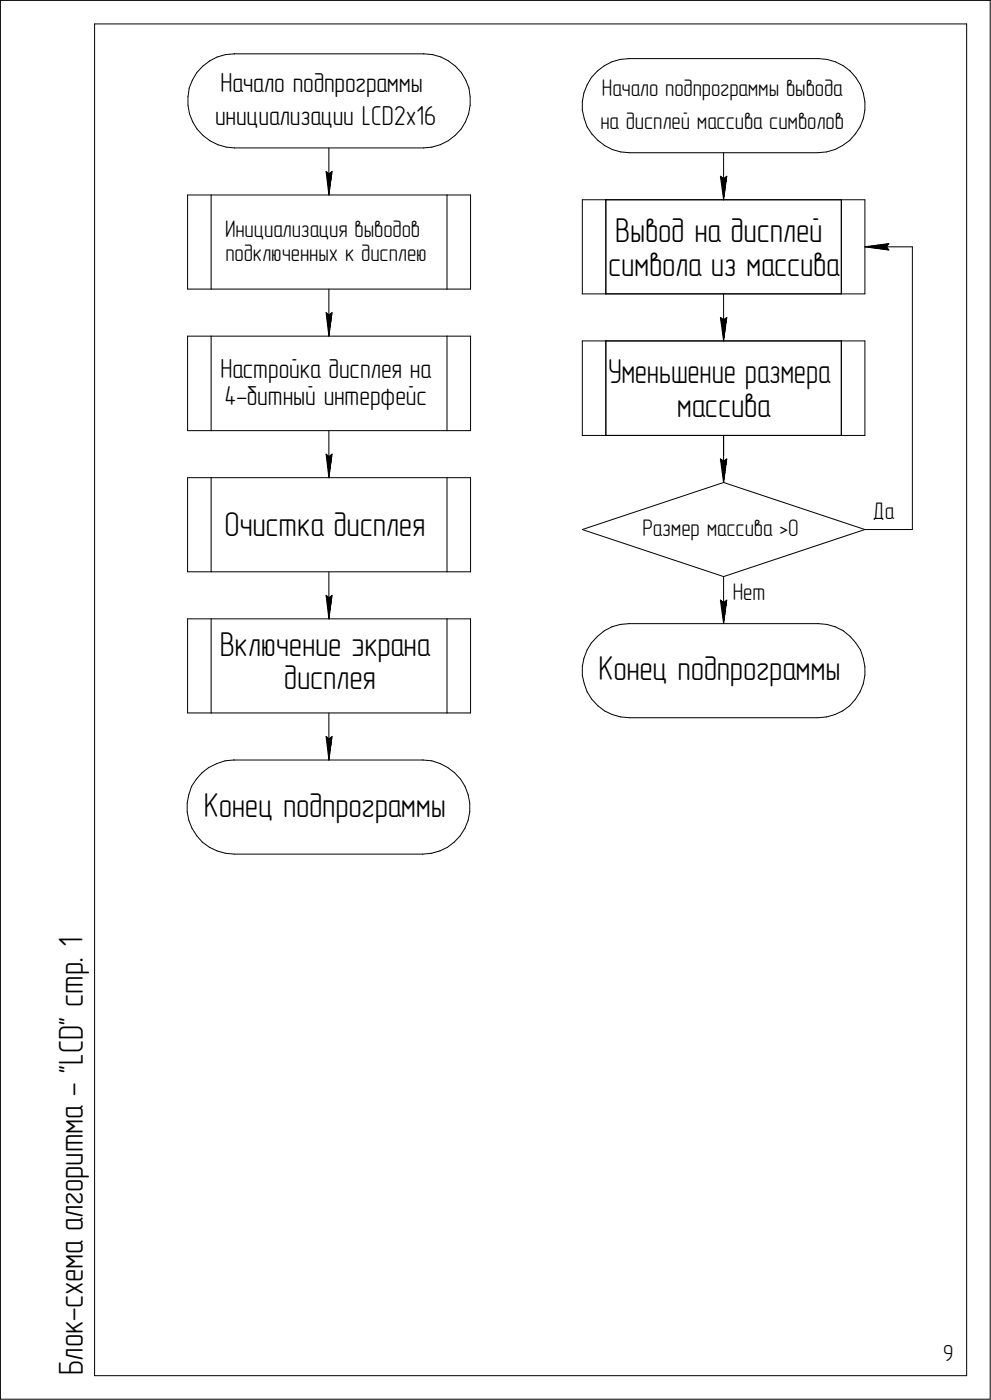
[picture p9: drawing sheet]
<svg xmlns="http://www.w3.org/2000/svg" width="210mm" height="297mm" viewBox="0 0 210 297" stroke-linecap="round" stroke-linejoin="round" font-family="sans-serif">
<defs><g id="words">
<g font-size="7.3">
<text x="130.5" y="51.4">Вывод на дисплей</text>
<text x="129" y="58.5">символа из массива</text>
<text x="129" y="81.4">Уменьшение размера</text>
<text x="143.6" y="88.5">массива</text>
<text x="47.6" y="113.7">Очистка дисплея</text>
<text x="46.6" y="139.2">Включение экрана</text>
<text x="60.2" y="146.3">дисплея</text>
<text x="126.9" y="144.4">Конец подпрограммы</text>
<text x="43.2" y="173.4">Конец подпрограммы</text>
<text x="17.6" y="204.2" transform="rotate(-90 17.6 204.2)">. 1</text>
<text x="17.6" y="213.7" transform="rotate(-90 17.6 213.7)">стр</text>
<text x="17.6" y="232.7" transform="rotate(-90 17.6 232.7)">- &quot;LCD&quot;</text>
<text x="17.6" y="261.4" transform="rotate(-90 17.6 261.4)">алгоритма</text>
<text x="17.6" y="280.6" transform="rotate(-90 17.6 280.6)">-</text>
<text x="17.6" y="277.8" transform="rotate(-90 17.6 277.8)">схема</text>
<text x="17.6" y="292.1" transform="rotate(-90 17.6 292.1)">Блок</text>
</g>
<g font-size="5.8">
<text x="46.7" y="19.5">Начало подпрограммы</text>
<text x="45.6" y="26.5">инициализации LCD2x16</text>
<text x="46.7" y="80.2">Настройка дисплея на</text>
<text x="47.6" y="85.9">4-битный интерфейс</text>
</g>
<g font-size="5.1">
<text x="127.7" y="20.3">Начало подпрограммы вывода</text>
<text x="127.4" y="27.3">на дисплей массива символов</text>
<text x="47.7" y="50.3">Инициализация выводов</text>
<text x="47.8" y="55.3">подключенных к дисплею</text>
<text x="136.3" y="113.8">Размер массива &gt;0</text>
<text x="185.2" y="110.3">Да</text>
<text x="155.5" y="127.4">Нет</text>
</g>
<text font-size="4.9" x="200.1" y="288.9">9</text>
</g></defs>
<g fill="none" stroke="#000" stroke-width=".21">
<path d="M.1 .1v297zM.1 .1h210zM20.1 5.1v287zM20.1 5.1h185zM40.1 18.7l-.2 1.9zM40.8 17l-.7 1.7zM41.7 15.4l-.9 1.6zM43 14.1l1.4-1.1zM43 14.1l-1.3 1.3zM44.4 13l1.7-.9zM46.1 12.1l1.7-.5zM47.8 11.6l1.9-.2z"/>
<path d="M49.7 11.4h.1M49.8 11.4h40zM89.9 11.4h.1M89.9 11.4l1.9 .2zM91.8 11.6l1.8 .5zM93.6 12.1l1.6 .9zM95.2 13l1.4 1.1zM96.6 14.1l1.3 1.3zM97.9 15.4l.9 1.6zM98.8 17l.7 1.7zM99.5 18.7l.2 1.9zM123.9 19.7l-.4 1.9z"/>
<path d="M124.5 18l-.6 1.7zM125.5 16.4l-1 1.6zM126.7 15.1l-1.2 1.3zM126.7 15.1l1.5-1.1zM128.2 14l1.6-.9zM129.8 13.1l1.8-.5zM131.6 12.6l1.8-.2zM133.4 12.4h.1M133.5 12.4h40zM173.5 12.4h.2zM173.7 12.4l1.7 .2zM175.4 12.6l1.8 .5z"/>
<path d="M177.2 13.1l1.7 .9zM178.9 14l1.4 1.1zM180.3 15.1l1.2 1.3zM181.5 16.4l1 1.6zM182.5 18l.6 1.7zM183.1 19.7l.4 1.9zM205.1 5.1v287zM210.1 .1v297zM39.9 22.4l.3 1.8zM39.9 20.6v1.8zM40.2 24.2l.7 1.7zM40.9 25.9l.9 1.5z"/>
<path d="M41.8 27.4l1.3 1.4zM43.1 28.8l1.4 1.1zM44.5 29.9l1.7 .8zM46.2 30.7l1.8 .5zM48 31.2l1.8 .2zM49.8 31.4h40zM69.2 36.4l.6 5zM69.2 36.4l.6 .5zM69.8 36.9l.6-.5zM69.8 31.4v10zM70.4 36.4l-.6 5zM89.8 31.4l1.8-.2z"/>
<path d="M91.6 31.2l1.8-.5zM93.4 30.7l1.7-.8zM95.1 29.9l1.4-1.1zM97.8 27.4l-1.3 1.4zM98.7 25.9l-.9 1.5zM99.4 24.2l-.7 1.7zM99.7 20.6v1.8zM99.7 22.4l-.3 1.8zM123.5 23.4l.5 1.8zM123.5 21.6v1.8zM124 25.2l.5 1.7zM124.5 26.9l1.1 1.5z"/>
<path d="M125.6 28.4l1.2 1.4zM126.8 29.8l1.5 1.1zM128.3 30.9l1.6 .8zM129.9 31.8l1.8 .5zM131.7 32.3l1.8 .1zM133.5 32.4h40zM152.8 37.4l.7 5zM152.8 37.4l.7 .5zM153.5 37.9l.7-.5zM153.5 32.4v10zM154.2 37.4l-.7 5zM173.5 32.4l1.8-.1z"/>
<path d="M175.3 32.3l1.8-.5zM177.1 31.7l1.6-.8zM178.7 30.9l1.6-1.1zM181.4 28.4l-1.1 1.4zM182.5 26.9l-1.1 1.5zM183.1 25.2l-.6 1.7zM183.5 23.4l-.4 1.8zM183.5 21.6v1.8zM39.8 41.4h5zM39.8 41.4v20zM44.8 41.4h50zM44.8 41.4v20z"/>
<path d="M94.8 41.4v20zM94.8 41.4h5zM99.8 41.4v20zM123.5 42.4v20zM123.5 42.4h5zM128.5 42.4v20zM128.5 42.4h50zM178.5 42.4h5zM178.5 42.4v20zM183.5 52.4l5.1 .7zM183.5 52.4h10zM183.5 42.4v20z"/>
<path d="M183.5 52.4l5.1-.7zM188 52.4l.6 .7zM188.6 51.7l-.6 .7zM193.5 52.4v60zM39.8 61.4h5zM39.8 71.4h5zM39.8 71.4v20zM44.8 71.4h50zM44.8 61.4h50zM44.8 71.4v20zM69.2 66.4l.6 5zM69.2 66.4l.6 .5z"/>
<path d="M69.8 66.9l.6-.5zM69.8 61.4v10zM70.4 66.4l-.6 5zM94.8 71.4v20zM94.8 71.4h5zM94.8 61.4h5zM99.8 71.4v20zM123.5 72.4v20.1zM123.5 62.4h5zM123.5 72.4h5zM128.5 62.4h50zM128.5 72.4v20.1z"/>
<path d="M128.5 72.4h50zM152.8 67.4l.7 5zM152.8 67.4l.7 .5zM153.5 67.9l.7-.5zM153.5 62.4v10zM154.2 67.4l-.7 5zM178.5 72.4v20.1zM178.5 72.4h5zM178.5 62.4h5zM183.5 72.4v20.1zM39.8 91.4h5zM44.8 91.4h50z"/>
<path d="M69.2 96.4l.6 5zM69.2 96.4l.6 .5zM69.8 96.9l.6-.5zM69.8 91.4v10zM70.4 96.4l-.6 5zM94.8 91.4h5zM123.5 92.5h5zM128.5 92.5h50zM152.8 97.5l.7 4.9zM152.8 97.5l.7 .4zM153.5 97.9l.7-.4zM153.5 92.5v9.9z"/>
<path d="M154.2 97.5l-.7 4.9zM178.5 92.5h5zM39.8 101.4h5zM39.8 101.4v20zM44.8 101.4h50zM44.8 101.4v20zM94.8 101.4v20zM94.8 101.4h5zM99.8 101.4v20zM123.5 112.4l30-10zM123.5 112.4l30 10zM153.5 102.4l30 10z"/>
<path d="M183.5 112.4h10zM39.8 121.4h5zM39.8 131.4h5zM39.8 131.4v20zM44.8 131.4h50zM44.8 121.4h50zM44.8 131.4v20zM69.2 126.4l.6 5zM69.2 126.4l.6 .5zM69.8 126.9l.6-.5zM69.8 121.4v10zM70.4 126.4l-.6 5z"/>
<path d="M94.8 131.4v20zM94.8 131.4h5zM94.8 121.4h5zM99.8 131.4v20zM123.9 139.8l-.4 1.8zM124.5 138l-.6 1.8zM125.5 136.5l-1 1.5zM126.7 135.1l-1.2 1.4zM126.7 135.1l1.5-1.2zM128.2 133.9l1.6-.8zM129.8 133.1l1.8-.5zM131.6 132.6l1.8-.2z"/>
<path d="M133.4 132.4h.1M133.5 132.4h40zM152.8 127.4l.7 5zM152.8 127.4l.7 .5zM153.5 122.4l30-10zM153.5 127.9l.7-.5zM153.5 122.4v10zM154.2 127.4l-.7 5zM173.5 132.4h.2zM173.7 132.4l1.7 .2zM175.4 132.6l1.8 .5zM177.2 133.1l1.7 .8z"/>
<path d="M178.9 133.9l1.4 1.2zM180.3 135.1l1.2 1.4zM181.5 136.5l1 1.5zM182.5 138l.6 1.8zM183.1 139.8l.4 1.8zM39.8 151.4h5zM44.8 151.4h50zM69.2 156.4l.6 5zM69.2 156.4l.6 .5zM69.8 156.9l.6-.5zM69.8 151.4v10zM70.4 156.4l-.6 5z"/>
<path d="M94.8 151.4h5zM123.5 143.4l.5 1.8zM123.5 141.6v1.8zM124 145.2l.5 1.7zM124.5 146.9l1.1 1.6zM125.6 148.5l1.2 1.4zM126.8 149.9l1.5 1.1zM128.3 151l1.6 .7zM129.9 151.7l1.8 .5zM131.7 152.2l1.8 .2zM133.5 152.4h40zM173.5 152.4l1.8-.2z"/>
<path d="M175.3 152.2l1.8-.5zM177.1 151.7l1.6-.7zM178.7 151l1.6-1.1zM181.4 148.5l-1.1 1.4zM182.5 146.9l-1.1 1.6zM183.1 145.2l-.6 1.7zM183.5 143.4l-.4 1.8zM183.5 141.6v1.8zM39.7 172.4l.3 1.8zM39.7 170.5v1.9zM40 168.7l-.3 1.8zM40 174.2l.7 1.7z"/>
<path d="M40.6 167l-.6 1.7zM40.7 175.9l1 1.6zM41.7 165.4l-1.1 1.6zM41.7 177.5l1.2 1.3zM42.8 164.1l-1.1 1.3zM42.8 164.1l1.5-1.1zM42.9 178.8l1.5 1.1zM44.3 163l1.7-.9zM44.4 179.9l1.7 .8zM46 162.1l1.8-.6zM47.8 161.5l1.7-.1zM49.5 161.4h.2z"/>
<path d="M49.7 161.4h40zM89.7 161.4h.1M89.7 161.4l1.9 .1zM91.6 161.5l1.8 .6zM93.4 162.1l1.6 .9zM94.9 179.9l1.5-1.1zM95 163l1.4 1.1zM96.4 164.1l1.3 1.3zM97.6 177.5l-1.2 1.3zM97.7 165.4l.9 1.6zM98.6 167l.7 1.7zM98.6 175.9l-1 1.6z"/>
<path d="M99.3 174.2l-.7 1.7zM99.3 168.7l.4 1.8zM99.7 172.4l-.4 1.8zM99.7 170.5v1.9zM46.1 180.7l1.7 .5zM47.8 181.2l1.9 .2zM49.7 181.4h40zM89.7 181.4l1.8-.2zM91.5 181.2l1.8-.5zM93.3 180.7l1.6-.8zM.1 297.1h210zM20.1 292.1h185z"/>
</g>
<g fill="#fff" stroke="#fff" stroke-width=".21">
<path d="M68.6 35.9h2.4zM68.7 36h2.3zM68.7 36.1h2.3zM68.7 36.2h2.3zM68.7 36.2h2.3zM68.7 36.3h2.3zM68.7 36.4h2.3zM68.7 36.5h2.3zM68.7 36.6h2.3zM68.7 36.7h2.3zM68.7 36.7h2.3zM68.7 36.8h2.3zM68.7 36.9h2.3zM68.7 37h2.3zM68.7 37.1h2.3zM68.8 37.2h2.1zM68.8 37.3h2.1zM68.8 37.3h2.1zM68.8 37.4h2.1zM68.8 37.5h2.1zM68.8 37.6h2.1zM68.8 37.7h2.1zM68.8 37.8h2zM68.9 37.8h1.9zM68.9 37.9h1.9zM68.9 38h1.9zM68.9 38.1h1.9zM68.9 38.2h1.9zM68.9 38.3h1.9zM68.9 38.4h1.9zM69 38.4h1.7zM69 38.5h1.7zM69 38.6h1.7zM69 38.7h1.7zM69 38.8h1.7zM69 38.9h1.7zM69 38.9h1.7zM69.1 39h1.5zM69.1 39.1h1.5zM69.1 39.2h1.5zM69.1 39.3h1.5zM69.1 39.4h1.5zM69.1 39.5h1.5zM69.1 39.5h1.5zM69.1 39.6h1.4zM69.2 39.7h1.3zM69.2 39.8h1.3zM69.3 39.9h1.1zM69.3 40h1.1zM69.3 40h1.1zM69.3 40.1h1.1zM69.3 40.2h1zM69.4 40.3h.9zM69.4 40.4h.9zM69.4 40.5h.8zM69.5 40.6h.7zM69.5 40.6h.6zM69.5 40.7h.6zM69.6 40.8h.4zM69.6 40.9h.4zM69.7 41h.3zM69.7 41.1h.2zM69.7 41.1h.2z"/>
<path d="M68.6 65.9h2.4zM68.7 66h2.3zM68.7 66h2.3zM68.7 66.1h2.3zM68.7 66.2h2.3zM68.7 66.3h2.3zM68.7 66.4h2.3zM68.7 66.5h2.3zM68.7 66.5h2.3zM68.7 66.6h2.3zM68.7 66.7h2.3zM68.7 66.8h2.3zM68.7 66.9h2.3zM68.7 67h2.3zM68.7 67.1h2.3zM68.8 67.1h2.1zM68.8 67.2h2.1zM68.8 67.3h2.1zM68.8 67.4h2.1zM68.8 67.5h2.1zM68.8 67.6h2.1zM68.8 67.6h2.1zM68.8 67.7h2zM68.9 67.8h1.9zM68.9 67.9h1.9zM68.9 68h1.9zM68.9 68.1h1.9zM68.9 68.2h1.9zM68.9 68.2h1.9zM68.9 68.3h1.9zM69 68.4h1.7zM69 68.5h1.7zM69 68.6h1.7zM69 68.7h1.7zM69 68.7h1.7zM69 68.8h1.7zM69 68.9h1.7zM69.1 69h1.5zM69.1 69.1h1.5zM69.1 69.2h1.5zM69.1 69.3h1.5zM69.1 69.3h1.5zM69.1 69.4h1.5zM69.1 69.5h1.5zM69.1 69.6h1.4zM69.2 69.7h1.3zM69.2 69.8h1.3zM69.3 69.9h1.1zM69.3 69.9h1.1zM69.3 70h1.1zM69.3 70.1h1.1zM69.3 70.2h1zM69.4 70.3h.9zM69.4 70.4h.9zM69.4 70.4h.8zM69.5 70.5h.7zM69.5 70.6h.6zM69.5 70.7h.6zM69.6 70.8h.4zM69.6 70.9h.4zM69.7 71h.3zM69.7 71h.2zM69.7 71.1h.2z"/>
<path d="M68.6 95.9h2.4zM68.7 96h2.3zM68.7 96.1h2.3zM68.7 96.2h2.3zM68.7 96.3h2.3zM68.7 96.4h2.3zM68.7 96.4h2.3zM68.7 96.5h2.3zM68.7 96.6h2.3zM68.7 96.7h2.3zM68.7 96.8h2.3zM68.7 96.9h2.3zM68.7 96.9h2.3zM68.7 97h2.3zM68.7 97.1h2.3zM68.8 97.2h2.1zM68.8 97.3h2.1zM68.8 97.4h2.1zM68.8 97.5h2.1zM68.8 97.5h2.1zM68.8 97.6h2.1zM68.8 97.7h2.1zM68.8 97.8h2zM68.9 97.9h1.9zM68.9 98h1.9zM68.9 98h1.9zM68.9 98.1h1.9zM68.9 98.2h1.9zM68.9 98.3h1.9zM68.9 98.4h1.9zM69 98.5h1.7zM69 98.6h1.7zM69 98.6h1.7zM69 98.7h1.7zM69 98.8h1.7zM69 98.9h1.7zM69 99h1.7zM69.1 99.1h1.5zM69.1 99.1h1.5zM69.1 99.2h1.5zM69.1 99.3h1.5zM69.1 99.4h1.5zM69.1 99.5h1.5zM69.1 99.6h1.5zM69.1 99.7h1.4zM69.2 99.7h1.3zM69.2 99.8h1.3zM69.3 99.9h1.1zM69.3 100h1.1zM69.3 100.1h1.1zM69.3 100.2h1.1zM69.3 100.2h1zM69.4 100.3h.9zM69.4 100.4h.9zM69.4 100.5h.8zM69.5 100.6h.7zM69.5 100.7h.6zM69.5 100.8h.6zM69.6 100.8h.4zM69.6 100.9h.4zM69.7 101h.3zM69.7 101.1h.2zM69.7 101.2h.2z"/>
<path d="M47.6 108.1h42.6zM47.6 108.2h42.6zM47.6 108.3h42.6zM47.6 108.4h42.6zM47.6 108.5h42.6zM47.6 108.5h42.6zM47.6 108.6h42.6zM47.6 108.7h42.6zM47.6 108.8h42.6zM47.6 108.9h42.6zM47.6 109h42.6zM47.6 109.1h42.6zM47.6 109.1h42.6zM47.6 109.2h42.6zM47.6 109.3h42.6zM47.6 109.4h42.6zM47.6 109.5h42.6zM47.6 109.6h42.6zM47.6 109.6h42.6zM47.6 109.7h42.6zM47.6 109.8h42.6zM47.6 109.9h42.6zM47.6 110h42.6zM47.6 110.1h42.6zM47.6 110.2h42.6zM47.6 110.2h42.6zM47.6 110.3h42.6zM47.6 110.4h42.6zM47.6 110.5h42.6zM47.6 110.6h42.6zM47.6 110.7h42.6zM47.6 110.7h42.6zM47.6 110.8h42.6zM47.6 110.9h42.6zM47.6 111h42.6zM47.6 111.1h42.6zM47.6 111.2h42.6zM47.6 111.3h42.6zM47.6 111.3h42.6zM47.6 111.4h42.6zM47.6 111.5h42.6zM47.6 111.6h42.6zM47.6 111.7h42.6zM47.6 111.8h42.6zM47.6 111.8h42.6zM47.6 111.9h42.6zM47.6 112h42.6zM47.6 112.1h42.6zM47.6 112.2h42.6zM47.6 112.3h42.6zM47.6 112.4h42.6zM47.6 112.4h42.6zM47.6 112.5h42.6zM47.6 112.6h42.6zM47.6 112.7h42.6zM47.6 112.8h42.6zM47.6 112.9h42.6zM47.6 112.9h42.6zM47.6 113h42.6zM47.6 113.1h42.6zM47.6 113.2h42.6zM47.6 113.3h42.6zM47.6 113.4h42.6zM47.6 113.5h42.6zM47.6 113.5h42.6zM47.6 113.6h42.6zM47.6 113.7h42.6zM47.6 113.8h42.6zM47.6 113.9h42.6zM47.6 114h42.6zM47.6 114h42.6zM47.6 114.1h42.6zM47.6 114.2h42.6zM47.6 114.3h42.6zM47.6 114.4h42.6zM47.6 114.5h42.6zM47.6 114.6h42.6zM47.6 114.6h42.6zM47.6 114.7h42.6zM47.6 114.8h42.6zM47.6 114.9h42.6zM47.6 115h42.6zM47.6 115.1h42.6zM47.6 115.1h42.6z"/>
<path d="M68.6 125.9h2.4zM68.7 126h2.3zM68.7 126.1h2.3zM68.7 126.2h2.3zM68.7 126.2h2.3zM68.7 126.3h2.3zM68.7 126.4h2.3zM68.7 126.5h2.3zM68.7 126.6h2.3zM68.7 126.7h2.3zM68.7 126.7h2.3zM68.7 126.8h2.3zM68.7 126.9h2.3zM68.7 127h2.3zM68.7 127.1h2.3zM68.8 127.2h2.1zM68.8 127.3h2.1zM68.8 127.3h2.1zM68.8 127.4h2.1zM68.8 127.5h2.1zM68.8 127.6h2.1zM68.8 127.7h2.1zM68.8 127.8h2zM68.9 127.8h1.9zM68.9 127.9h1.9zM68.9 128h1.9zM68.9 128.1h1.9zM68.9 128.2h1.9zM68.9 128.3h1.9zM68.9 128.4h1.9zM69 128.4h1.7zM69 128.5h1.7zM69 128.6h1.7zM69 128.7h1.7zM69 128.8h1.7zM69 128.9h1.7zM69 128.9h1.7zM69.1 129h1.5zM69.1 129.1h1.5zM69.1 129.2h1.5zM69.1 129.3h1.5zM69.1 129.4h1.5zM69.1 129.5h1.5zM69.1 129.5h1.5zM69.1 129.6h1.4zM69.2 129.7h1.3zM69.2 129.8h1.3zM69.3 129.9h1.1zM69.3 130h1.1zM69.3 130h1.1zM69.3 130.1h1.1zM69.3 130.2h1zM69.4 130.3h.9zM69.4 130.4h.9zM69.4 130.5h.8zM69.5 130.6h.7zM69.5 130.6h.6zM69.5 130.7h.6zM69.6 130.8h.4zM69.6 130.9h.4zM69.7 131h.3zM69.7 131.1h.2zM69.7 131.1h.2z"/>
<path d="M47.8 46.4h42.8zM47.8 46.5h42.8zM47.8 46.6h42.8zM47.8 46.7h42.8zM47.8 46.7h42.8zM47.8 46.8h42.8zM47.8 46.9h42.8zM47.8 47h42.8zM47.8 47.1h42.8zM47.8 47.2h42.8zM47.8 47.2h42.8zM47.8 47.3h42.8zM47.8 47.4h42.8zM47.8 47.5h42.8zM47.8 47.6h42.8zM47.8 47.7h42.8zM47.8 47.8h42.8zM47.8 47.8h42.8zM47.8 47.9h42.8zM47.8 48h42.8zM47.8 48.1h42.8zM47.8 48.2h42.8zM47.8 48.3h42.8zM47.8 48.3h42.8zM47.8 48.4h42.8zM47.8 48.5h42.8zM47.8 48.6h42.8zM47.8 48.7h42.8zM47.8 48.8h42.8zM47.8 48.9h42.8zM47.8 48.9h42.8zM47.8 49h42.8zM47.8 49.1h42.8zM47.8 49.2h42.8zM47.8 49.3h42.8zM47.8 49.4h42.8zM47.8 49.4h42.8zM47.8 49.5h42.8zM47.8 49.6h42.8zM47.8 49.7h42.8zM47.8 49.8h42.8zM47.8 49.9h42.8zM47.8 50h42.8zM47.8 50h42.8zM47.8 50.1h42.8zM47.8 50.2h42.8zM47.8 50.3h42.8zM47.8 50.4h42.8zM47.8 50.5h42.8zM47.8 50.5h42.8zM47.8 50.6h42.8zM47.8 50.7h42.8zM47.8 50.8h42.8zM47.8 50.9h42.8zM47.8 51h42.8zM47.8 51.1h42.8zM47.8 51.1h42.8zM47.8 51.2h42.8zM47.8 51.3h42.8z"/>
<path d="M47.8 51.4h42.7zM47.8 51.5h42.7zM47.8 51.6h42.7zM47.8 51.6h42.7zM47.8 51.7h42.7zM47.8 51.8h42.7zM47.8 51.9h42.7zM47.8 52h42.7zM47.8 52.1h42.7zM47.8 52.2h42.7zM47.8 52.2h42.7zM47.8 52.3h42.7zM47.8 52.4h42.7zM47.8 52.5h42.7zM47.8 52.6h42.7zM47.8 52.7h42.7zM47.8 52.7h42.7zM47.8 52.8h42.7zM47.8 52.9h42.7zM47.8 53h42.7zM47.8 53.1h42.7zM47.8 53.2h42.7zM47.8 53.3h42.7zM47.8 53.3h42.7zM47.8 53.4h42.7zM47.8 53.5h42.7zM47.8 53.6h42.7zM47.8 53.7h42.7zM47.8 53.8h42.7zM47.8 53.8h42.7zM47.8 53.9h42.7zM47.8 54h42.7zM47.8 54.1h42.7zM47.8 54.2h42.7zM47.8 54.3h42.7zM47.8 54.4h42.7zM47.8 54.4h42.7zM47.8 54.5h42.7zM47.8 54.6h42.7zM47.8 54.7h42.7zM47.8 54.8h42.7zM47.8 54.9h42.7zM47.8 54.9h42.7zM47.8 55h42.7zM47.8 55.1h42.7zM47.8 55.2h42.7zM47.8 55.3h42.7zM47.8 55.4h42.7zM47.8 55.5h42.7zM47.8 55.5h42.7zM47.8 55.6h42.7zM47.8 55.7h42.7zM47.8 55.8h42.7zM47.8 55.9h42.7zM47.8 56h42.7zM47.8 56h42.7zM47.8 56.1h42.7zM47.8 56.2h42.7zM47.8 56.3h42.7z"/>
<path d="M68.6 155.9h2.4zM68.7 156h2.3zM68.7 156h2.3zM68.7 156.1h2.3zM68.7 156.2h2.3zM68.7 156.3h2.3zM68.7 156.4h2.3zM68.7 156.5h2.3zM68.7 156.5h2.3zM68.7 156.6h2.3zM68.7 156.7h2.3zM68.7 156.8h2.3zM68.7 156.9h2.3zM68.7 157h2.3zM68.7 157.1h2.3zM68.8 157.1h2.1zM68.8 157.2h2.1zM68.8 157.3h2.1zM68.8 157.4h2.1zM68.8 157.5h2.1zM68.8 157.6h2.1zM68.8 157.6h2.1zM68.8 157.7h2zM68.9 157.8h1.9zM68.9 157.9h1.9zM68.9 158h1.9zM68.9 158.1h1.9zM68.9 158.2h1.9zM68.9 158.2h1.9zM68.9 158.3h1.9zM69 158.4h1.7zM69 158.5h1.7zM69 158.6h1.7zM69 158.7h1.7zM69 158.7h1.7zM69 158.8h1.7zM69 158.9h1.7zM69.1 159h1.5zM69.1 159.1h1.5zM69.1 159.2h1.5zM69.1 159.3h1.5zM69.1 159.3h1.5zM69.1 159.4h1.5zM69.1 159.5h1.5zM69.1 159.6h1.4zM69.2 159.7h1.3zM69.2 159.8h1.3zM69.3 159.9h1.1zM69.3 159.9h1.1zM69.3 160h1.1zM69.3 160.1h1.1zM69.3 160.2h1zM69.4 160.3h.9zM69.4 160.4h.9zM69.4 160.4h.8zM69.5 160.5h.7zM69.5 160.6h.6zM69.5 160.7h.6zM69.6 160.8h.4zM69.6 160.9h.4zM69.7 161h.3zM69.7 161h.2zM69.7 161.1h.2z"/>
<path d="M46.6 133.6h44.6zM46.6 133.7h44.6zM46.6 133.8h44.6zM46.6 133.9h44.6zM46.6 133.9h44.6zM46.6 134h44.6zM46.6 134.1h44.6zM46.6 134.2h44.6zM46.6 134.3h44.6zM46.6 134.4h44.6zM46.6 134.5h44.6zM46.6 134.5h44.6zM46.6 134.6h44.6zM46.6 134.7h44.6zM46.6 134.8h44.6zM46.6 134.9h44.6zM46.6 135h44.6zM46.6 135h44.6zM46.6 135.1h44.6zM46.6 135.2h44.6zM46.6 135.3h44.6zM46.6 135.4h44.6zM46.6 135.5h44.6zM46.6 135.6h44.6zM46.6 135.6h44.6zM46.6 135.7h44.6zM46.6 135.8h44.6zM46.6 135.9h44.6zM46.6 136h44.6zM46.6 136.1h44.6zM46.6 136.1h44.6zM46.6 136.2h44.6zM46.6 136.3h44.6zM46.6 136.4h44.6zM46.6 136.5h44.6zM46.6 136.6h44.6zM46.6 136.7h44.6zM46.6 136.7h44.6zM46.6 136.8h44.6zM46.6 136.9h44.6zM46.6 137h44.6zM46.6 137.1h44.6zM46.6 137.2h44.6zM46.6 137.2h44.6zM46.6 137.3h44.6zM46.6 137.4h44.6zM46.6 137.5h44.6zM46.6 137.6h44.6zM46.6 137.7h44.6zM46.6 137.8h44.6zM46.6 137.8h44.6zM46.6 137.9h44.6zM46.6 138h44.6zM46.6 138.1h44.6zM46.6 138.2h44.6zM46.6 138.3h44.6zM46.6 138.3h44.6zM46.6 138.4h44.6zM46.6 138.5h44.6zM46.6 138.6h44.6zM46.6 138.7h44.6zM46.6 138.8h44.6zM46.6 138.9h44.6zM46.6 138.9h44.6zM46.6 139h44.6zM46.6 139.1h44.6zM46.6 139.2h44.6zM46.6 139.3h44.6zM46.6 139.4h44.6zM46.6 139.4h44.6zM46.6 139.5h44.6zM46.6 139.6h44.6zM46.6 139.7h44.6zM46.6 139.8h44.6zM46.6 139.9h44.6zM46.6 140h44.6zM46.6 140h44.6zM46.6 140.1h44.6zM46.6 140.2h44.6zM46.6 140.3h44.6zM46.6 140.4h44.6zM46.6 140.5h44.6zM46.6 140.5h44.6zM46.6 140.6h44.6z"/>
<path d="M58.1 140.7h21.6zM58.1 140.8h21.6zM58.1 140.9h21.6zM58.1 141h21.6zM58.1 141.1h21.6zM58.1 141.1h21.6zM58.1 141.2h21.6zM58.1 141.3h21.6zM58.1 141.4h21.6zM58.1 141.5h21.6zM58.1 141.6h21.6zM58.1 141.6h21.6zM58.1 141.7h21.6zM58.1 141.8h21.6zM58.1 141.9h21.6zM58.1 142h21.6zM58.1 142.1h21.6zM58.1 142.2h21.6zM58.1 142.2h21.6zM58.1 142.3h21.6zM58.1 142.4h21.6zM58.1 142.5h21.6zM58.1 142.6h21.6zM58.1 142.7h21.6zM58.1 142.7h21.6zM58.1 142.8h21.6zM58.1 142.9h21.6zM58.1 143h21.6zM58.1 143.1h21.6zM58.1 143.2h21.6zM58.1 143.3h21.6zM58.1 143.3h21.6zM58.1 143.4h21.6zM58.1 143.5h21.6zM58.1 143.6h21.6zM58.1 143.7h21.6zM58.1 143.8h21.6zM58.1 143.8h21.6zM58.1 143.9h21.6zM58.1 144h21.6zM58.1 144.1h21.6zM58.1 144.2h21.6zM58.1 144.3h21.6zM58.1 144.4h21.6zM58.1 144.4h21.6zM58.1 144.5h21.6zM58.1 144.6h21.6zM58.1 144.7h21.6zM58.1 144.8h21.6zM58.1 144.9h21.6zM58.1 144.9h21.6zM58.1 145h21.6zM58.1 145.1h21.6zM58.1 145.2h21.6zM58.1 145.3h21.6zM58.1 145.4h21.6zM58.1 145.5h21.6zM58.1 145.5h21.6zM58.1 145.6h21.6zM58.1 145.7h21.6zM58.1 145.8h21.6zM58.1 145.9h21.6zM58.1 146h21.6zM58.1 146.1h21.6zM58.1 146.1h21.6zM58.1 146.2h21.6zM58.1 146.3h21.6zM58.1 146.4h21.6zM58.1 146.5h21.6zM58.1 146.6h21.6zM58.1 146.6h21.6zM58.1 146.7h21.6zM58.1 146.8h21.6zM58.1 146.9h21.6zM58.1 147h21.6zM58.1 147.1h21.6zM58.1 147.2h21.6zM58.1 147.2h21.6zM58.1 147.3h21.6zM58.1 147.4h21.6zM58.1 147.5h21.6zM58.1 147.6h21.6zM58.1 147.7h21.6zM58.1 147.7h21.6zM58.1 147.8h21.6z"/>
<path d="M152.3 36.9h2.5zM152.4 37h2.4zM152.4 37.1h2.4zM152.4 37.2h2.4zM152.4 37.3h2.4zM152.4 37.3h2.4zM152.4 37.4h2.4zM152.4 37.5h2.4zM152.4 37.6h2.3zM152.5 37.7h2.2zM152.5 37.8h2.2zM152.5 37.8h2.2zM152.5 37.9h2.2zM152.5 38h2.2zM152.5 38.1h2.2zM152.5 38.2h2.1zM152.5 38.3h2.1zM152.5 38.4h2.1zM152.6 38.4h2zM152.6 38.5h2zM152.6 38.6h2zM152.6 38.7h2zM152.6 38.8h1.9zM152.6 38.9h1.9zM152.6 38.9h1.9zM152.6 39h1.9zM152.6 39.1h1.9zM152.7 39.2h1.8zM152.7 39.3h1.8zM152.7 39.4h1.8zM152.7 39.5h1.7zM152.7 39.5h1.7zM152.7 39.6h1.7zM152.7 39.7h1.7zM152.7 39.8h1.7zM152.7 39.9h1.7zM152.7 40h1.7zM152.7 40h1.6zM152.7 40.1h1.6zM152.7 40.2h1.6zM152.7 40.3h1.6zM152.7 40.4h1.6zM152.7 40.5h1.6zM152.7 40.6h1.6zM152.7 40.6h1.6zM152.8 40.7h1.5zM152.8 40.8h1.5zM152.9 40.9h1.3zM152.9 41h1.3zM153 41.1h1.1zM153 41.1h1.1zM153 41.2h1zM153.1 41.3h.9zM153.1 41.4h.9zM153.2 41.5h.7zM153.2 41.6h.7zM153.2 41.7h.6zM153.2 41.7h.6zM153.2 41.8h.6zM153.3 41.9h.5zM153.3 42h.5zM153.4 42.1h.3zM153.4 42.2h.3z"/>
<path d="M152.3 66.9h2.5zM152.4 67h2.4zM152.4 67.1h2.4zM152.4 67.1h2.4zM152.4 67.2h2.4zM152.4 67.3h2.4zM152.4 67.4h2.4zM152.4 67.5h2.4zM152.4 67.6h2.3zM152.5 67.6h2.2zM152.5 67.7h2.2zM152.5 67.8h2.2zM152.5 67.9h2.2zM152.5 68h2.2zM152.5 68.1h2.2zM152.5 68.2h2.1zM152.5 68.2h2.1zM152.5 68.3h2.1zM152.6 68.4h2zM152.6 68.5h2zM152.6 68.6h2zM152.6 68.7h2zM152.6 68.7h1.9zM152.6 68.8h1.9zM152.6 68.9h1.9zM152.6 69h1.9zM152.6 69.1h1.9zM152.7 69.2h1.8zM152.7 69.3h1.8zM152.7 69.3h1.8zM152.7 69.4h1.7zM152.7 69.5h1.7zM152.7 69.6h1.7zM152.7 69.7h1.7zM152.7 69.8h1.7zM152.7 69.8h1.7zM152.7 69.9h1.7zM152.7 70h1.6zM152.7 70.1h1.6zM152.7 70.2h1.6zM152.7 70.3h1.6zM152.7 70.4h1.6zM152.7 70.4h1.6zM152.7 70.5h1.6zM152.7 70.6h1.6zM152.8 70.7h1.5zM152.8 70.8h1.5zM152.9 70.9h1.3zM152.9 71h1.3zM153 71h1.1zM153 71.1h1.1zM153 71.2h1zM153.1 71.3h.9zM153.1 71.4h.9zM153.2 71.5h.7zM153.2 71.5h.7zM153.2 71.6h.6zM153.2 71.7h.6zM153.2 71.8h.6zM153.3 71.9h.5zM153.3 72h.5zM153.4 72.1h.3zM153.4 72.1h.3z"/>
<path d="M152.3 96.9h2.5zM152.4 97h2.4zM152.4 97.1h2.4zM152.4 97.2h2.4zM152.4 97.3h2.4zM152.4 97.4h2.4zM152.4 97.5h2.4zM152.4 97.5h2.4zM152.4 97.6h2.3zM152.5 97.7h2.2zM152.5 97.8h2.2zM152.5 97.9h2.2zM152.5 98h2.2zM152.5 98h2.2zM152.5 98.1h2.2zM152.5 98.2h2.1zM152.5 98.3h2.1zM152.5 98.4h2.1zM152.6 98.5h2zM152.6 98.6h2zM152.6 98.6h2zM152.6 98.7h2zM152.6 98.8h1.9zM152.6 98.9h1.9zM152.6 99h1.9zM152.6 99.1h1.9zM152.6 99.1h1.9zM152.7 99.2h1.8zM152.7 99.3h1.8zM152.7 99.4h1.8zM152.7 99.5h1.7zM152.7 99.6h1.7zM152.7 99.7h1.7zM152.7 99.7h1.7zM152.7 99.8h1.7zM152.7 99.9h1.7zM152.7 100h1.7zM152.7 100.1h1.6zM152.7 100.2h1.6zM152.7 100.2h1.6zM152.7 100.3h1.6zM152.7 100.4h1.6zM152.7 100.5h1.6zM152.7 100.6h1.6zM152.7 100.7h1.6zM152.8 100.8h1.5zM152.8 100.8h1.5zM152.9 100.9h1.3zM152.9 101h1.3zM153 101.1h1.1zM153 101.2h1.1zM153 101.3h1zM153.1 101.3h.9zM153.1 101.4h.9zM153.2 101.5h.7zM153.2 101.6h.7zM153.2 101.7h.6zM153.2 101.8h.6zM153.2 101.9h.6zM153.3 101.9h.5zM153.3 102h.5zM153.4 102.1h.3zM153.4 102.2h.3z"/>
<path d="M152.3 96.9h2.5zM152.4 97h2.4zM152.4 97.1h2.4zM152.4 97.2h2.4zM152.4 97.3h2.4zM152.4 97.4h2.4zM152.4 97.5h2.4zM152.4 97.5h2.4zM152.4 97.6h2.3zM152.5 97.7h2.2zM152.5 97.8h2.2zM152.5 97.9h2.2zM152.5 98h2.2zM152.5 98h2.2zM152.5 98.1h2.2zM152.5 98.2h2.1zM152.5 98.3h2.1zM152.5 98.4h2.1zM152.6 98.5h2zM152.6 98.6h2zM152.6 98.6h2zM152.6 98.7h2zM152.6 98.8h1.9zM152.6 98.9h1.9zM152.6 99h1.9zM152.6 99.1h1.9zM152.6 99.1h1.9zM152.7 99.2h1.8zM152.7 99.3h1.8zM152.7 99.4h1.8zM152.7 99.5h1.7zM152.7 99.6h1.7zM152.7 99.7h1.7zM152.7 99.7h1.7zM152.7 99.8h1.7zM152.7 99.9h1.7zM152.7 100h1.7zM152.7 100.1h1.6zM152.7 100.2h1.6zM152.7 100.2h1.6zM152.7 100.3h1.6zM152.7 100.4h1.6zM152.7 100.5h1.6zM152.7 100.6h1.6zM152.7 100.7h1.6zM152.8 100.8h1.5zM152.8 100.8h1.5zM152.9 100.9h1.3zM152.9 101h1.3zM153 101.1h1.1zM153 101.2h1.1zM153 101.3h1zM153.1 101.3h.9zM153.1 101.4h.9zM153.2 101.5h.7zM153.2 101.6h.7zM153.2 101.7h.6zM153.2 101.8h.6zM153.2 101.9h.6zM153.3 101.9h.5zM153.3 102h.5zM153.4 102.1h.3zM153.4 102.2h.3z"/>
<path d="M185.2 106.3h4.5zM185.2 106.4h4.5zM185.2 106.5h4.5zM185.2 106.6h4.5zM185.2 106.7h4.5zM185.2 106.8h4.5zM185.2 106.8h4.5zM185.2 106.9h4.5zM185.2 107h4.5zM185.2 107.1h4.5zM185.2 107.2h4.5zM185.2 107.3h4.5zM185.2 107.4h4.5zM185.2 107.4h4.5zM185.2 107.5h4.5zM185.2 107.6h4.5zM185.2 107.7h4.5zM185.2 107.8h4.5zM185.2 107.9h4.5zM185.2 108h4.5zM185.2 108h4.5zM185.2 108.1h4.5zM185.2 108.2h4.5zM185.2 108.3h4.5zM185.2 108.4h4.5zM185.2 108.5h4.5zM185.2 108.5h4.5zM185.2 108.6h4.5zM185.2 108.7h4.5zM185.2 108.8h4.5zM185.2 108.9h4.5zM185.2 109h4.5zM185.2 109.1h4.5zM185.2 109.1h4.5zM185.2 109.2h4.5zM185.2 109.3h4.5zM185.2 109.4h4.5zM185.2 109.5h4.5zM185.2 109.6h4.5zM185.2 109.6h4.5zM185.2 109.7h4.5zM185.2 109.8h4.5zM185.2 109.9h4.5zM185.2 110h4.5zM185.2 110.1h4.5zM185.2 110.2h4.5zM185.2 110.2h4.5zM185.2 110.3h4.5zM185.2 110.4h4.5zM185.2 110.5h4.5zM185.2 110.6h4.5zM185.2 110.7h4.5zM185.2 110.7h4.5zM185.2 110.8h4.5zM185.2 110.9h4.5zM185.2 111h4.5zM185.2 111.1h4.5zM185.2 111.2h4.5zM185.2 111.3h4.5z"/>
<path d="M155.4 123.5h7zM155.4 123.6h7zM155.4 123.7h7zM155.4 123.8h7zM155.4 123.9h7zM155.4 124h7zM155.4 124h7zM155.4 124.1h7zM155.4 124.2h7zM155.4 124.3h7zM155.4 124.4h7zM155.4 124.5h7zM155.4 124.5h7zM155.4 124.6h7zM155.4 124.7h7zM155.4 124.8h7zM155.4 124.9h7zM155.4 125h7zM155.4 125.1h7zM155.4 125.1h7zM155.4 125.2h7zM155.4 125.3h7zM155.4 125.4h7zM155.4 125.5h7zM155.4 125.6h7zM155.4 125.6h7zM155.4 125.7h7zM155.4 125.8h7zM155.4 125.9h7zM155.4 126h7zM155.4 126.1h7zM155.4 126.2h7zM155.4 126.2h7zM155.4 126.3h7zM155.4 126.4h7zM155.4 126.5h7zM155.4 126.6h7zM155.4 126.7h7zM155.4 126.7h7zM155.4 126.8h7zM155.4 126.9h7zM155.4 127h7zM155.4 127.1h7zM155.4 127.2h7zM155.4 127.3h7zM155.4 127.3h7zM155.4 127.4h7zM155.4 127.5h7zM155.4 127.6h7zM155.4 127.7h7zM155.4 127.8h7zM155.4 127.8h7zM155.4 127.9h7zM155.4 128h7zM155.4 128.1h7zM155.4 128.2h7zM155.4 128.3h7zM155.4 128.4h7zM155.4 128.4h7z"/>
<path d="M152.3 126.9h2.5zM152.4 127h2.4zM152.4 127.1h2.4zM152.4 127.2h2.4zM152.4 127.3h2.4zM152.4 127.3h2.4zM152.4 127.4h2.4zM152.4 127.5h2.4zM152.4 127.6h2.3zM152.5 127.7h2.2zM152.5 127.8h2.2zM152.5 127.8h2.2zM152.5 127.9h2.2zM152.5 128h2.2zM152.5 128.1h2.2zM152.5 128.2h2.1zM152.5 128.3h2.1zM152.5 128.4h2.1zM152.6 128.4h2zM152.6 128.5h2zM152.6 128.6h2zM152.6 128.7h2zM152.6 128.8h1.9zM152.6 128.9h1.9zM152.6 128.9h1.9zM152.6 129h1.9zM152.6 129.1h1.9zM152.7 129.2h1.8zM152.7 129.3h1.8zM152.7 129.4h1.8zM152.7 129.5h1.7zM152.7 129.5h1.7zM152.7 129.6h1.7zM152.7 129.7h1.7zM152.7 129.8h1.7zM152.7 129.9h1.7zM152.7 130h1.7zM152.7 130h1.6zM152.7 130.1h1.6zM152.7 130.2h1.6zM152.7 130.3h1.6zM152.7 130.4h1.6zM152.7 130.5h1.6zM152.7 130.6h1.6zM152.7 130.6h1.6zM152.8 130.7h1.5zM152.8 130.8h1.5zM152.9 130.9h1.3zM152.9 131h1.3zM153 131.1h1.1zM153 131.1h1.1zM153 131.2h1zM153.1 131.3h.9zM153.1 131.4h.9zM153.2 131.5h.7zM153.2 131.6h.7zM153.2 131.7h.6zM153.2 131.7h.6zM153.2 131.8h.6zM153.3 131.9h.5zM153.3 132h.5zM153.4 132.1h.3zM153.4 132.2h.3z"/>
<path d="M188.3 51.3h.7zM187.5 51.4h1.5zM186.9 51.5h2.1zM186.1 51.6h2.9zM185.3 51.6h3.7zM185.2 51.7h3.8zM185 51.8h4zM184.7 51.9h4.3zM184.6 52h4.4zM184.3 52.1h4.7zM184.2 52.2h4.8zM183.9 52.2h5.1zM183.7 52.3h5.3zM183.5 52.4h5.5zM183.7 52.5h5.3zM183.9 52.6h5.1zM184.2 52.7h4.8zM184.3 52.7h4.7zM184.6 52.8h4.4zM184.7 52.9h4.3zM185 53h4zM185.2 53.1h3.8zM185.3 53.2h3.7zM186 53.3h3zM186.6 53.3h2.4zM187.2 53.4h1.8zM187.8 53.5h1.2zM188.4 53.6h.6z"/>
<path d="M11.9 199.1h7.2zM11.9 199.1h7.2zM11.9 199.2h7.2zM11.9 199.3h7.2zM11.9 199.4h7.2zM11.9 199.5h7.2zM11.9 199.6h7.2zM11.9 199.6h7.2zM11.9 199.7h7.2zM11.9 199.8h7.2zM11.9 199.9h7.2zM11.9 200h7.2zM11.9 200.1h7.2zM11.9 200.2h7.2zM11.9 200.2h7.2zM11.9 200.3h7.2zM11.9 200.4h7.2zM11.9 200.5h7.2zM11.9 200.6h7.2zM11.9 200.7h7.2zM11.9 200.7h7.2zM11.9 200.8h7.2zM11.9 200.9h7.2zM11.9 201h7.2zM11.9 201.1h7.2zM11.9 201.2h7.2zM11.9 201.3h7.2zM11.9 201.3h7.2zM11.9 201.4h7.2zM11.9 201.5h7.2zM11.9 201.6h7.2zM11.9 201.7h7.2zM11.9 201.8h7.2zM11.9 201.8h7.2zM11.9 201.9h7.2zM11.9 202h7.2zM11.9 202.1h7.2zM11.9 202.2h7.2zM11.9 202.3h7.2zM11.9 202.4h7.2zM11.9 202.4h7.2zM11.9 202.5h7.2zM11.9 202.6h7.2zM11.9 202.7h7.2zM11.9 202.8h7.2zM11.9 202.9h7.2zM11.9 202.9h7.2zM11.9 203h7.2zM11.9 203.1h7.2zM11.9 203.2h7.2zM11.9 203.3h7.2zM11.9 203.4h7.2zM11.9 203.5h7.2zM11.9 203.5h7.2zM11.9 203.6h7.2zM11.9 203.7h7.2zM11.9 203.8h7.2zM11.9 203.9h7.2zM11.9 204h7.2zM11.9 204h7.2zM11.9 204.1h7.2zM11.9 204.2h7.2zM11.9 204.3h7.2zM11.9 204.4h7.2zM11.9 204.5h7.2zM11.9 204.6h7.2zM11.9 204.6h7.2zM11.9 204.7h7.2zM11.9 204.8h7.2zM11.9 204.9h7.2zM11.9 205h7.2zM11.9 205.1h7.2zM11.9 205.1h7.2zM11.9 205.2h7.2zM11.9 205.3h7.2zM11.9 205.4h7.2zM11.9 205.5h7.2zM11.9 205.6h7.2zM11.9 205.7h7.2zM11.9 205.7h7.2zM11.9 205.8h7.2zM11.9 205.9h7.2zM11.9 206h7.2zM11.9 206.1h7.2zM11.9 206.2h7.2zM11.9 206.2h7.2zM11.9 206.3h7.2zM11.9 206.4h7.2zM11.9 206.5h7.2zM11.9 206.6h7.2zM11.9 206.7h7.2zM11.9 206.8h7.2zM11.9 206.8h7.2zM11.9 206.9h7.2zM11.9 207h7.2zM11.9 207.1h7.2zM11.9 207.2h7.2zM11.9 207.3h7.2zM11.9 207.3h7.2zM11.9 207.4h7.2zM11.9 207.5h7.2zM11.9 207.6h7.2zM11.9 207.7h7.2zM11.9 207.8h7.2zM11.9 207.9h7.2zM11.9 207.9h7.2zM11.9 208h7.2zM11.9 208.1h7.2zM11.9 208.2h7.2zM11.9 208.3h7.2zM11.9 208.4h7.2zM11.9 208.4h7.2zM11.9 208.5h7.2zM11.9 208.6h7.2zM11.9 208.7h7.2zM11.9 208.8h7.2zM11.9 208.9h7.2zM11.9 209h7.2zM11.9 209h7.2zM11.9 209.1h7.2zM11.9 209.2h7.2zM11.9 209.3h7.2zM11.9 209.4h7.2zM11.9 209.5h7.2zM11.9 209.5h7.2zM11.9 209.6h7.2zM11.9 209.7h7.2zM11.9 209.8h7.2zM11.9 209.9h7.2zM11.9 210h7.2zM11.9 210.1h7.2zM11.9 210.1h7.2zM11.9 210.2h7.2zM11.9 210.3h7.2zM11.9 210.4h7.2zM11.9 210.5h7.2zM11.9 210.6h7.2zM11.9 210.7h7.2zM11.9 210.7h7.2zM11.9 210.8h7.2zM11.9 210.9h7.2zM11.9 211h7.2zM11.9 211.1h7.2zM11.9 211.2h7.2zM11.9 211.2h7.2zM11.9 211.3h7.2zM11.9 211.4h7.2zM11.9 211.5h7.2zM11.9 211.6h7.2zM11.9 211.7h7.2zM11.9 211.8h7.2zM11.9 211.8h7.2zM11.9 211.9h7.2zM11.9 212h7.2zM11.9 212.1h7.2zM11.9 212.2h7.2zM11.9 212.3h7.2zM11.9 212.3h7.2zM11.9 212.4h7.2zM11.9 212.5h7.2zM11.9 212.6h7.2zM11.9 212.7h7.2zM11.9 212.8h7.2zM11.9 212.9h7.2zM11.9 212.9h7.2zM11.9 213h7.2zM11.9 213.1h7.2zM11.9 213.2h7.2zM11.9 213.3h7.2zM11.9 213.4h7.2zM11.9 213.4h7.2zM11.9 213.5h7.2zM11.9 213.6h7.2zM11.9 213.7h7.2zM11.9 213.8h7.2zM11.9 213.9h7.2zM11.9 214h7.2zM11.9 214h7.2zM11.9 214.1h7.2zM11.9 214.2h7.2zM11.9 214.3h7.2zM11.9 214.4h7.2zM11.9 214.5h7.2zM11.9 214.5h7.2zM11.9 214.6h7.2zM11.9 214.7h7.2zM11.9 214.8h7.2zM11.9 214.9h7.2zM11.9 215h7.2zM11.9 215.1h7.2zM11.9 215.1h7.2zM11.9 215.2h7.2zM11.9 215.3h7.2zM11.9 215.4h7.2zM11.9 215.5h7.2zM11.9 215.6h7.2zM11.9 215.6h7.2zM11.9 215.7h7.2zM11.9 215.8h7.2zM11.9 215.9h7.2zM11.9 216h7.2zM11.9 216.1h7.2zM11.9 216.2h7.2zM11.9 216.2h7.2zM11.9 216.3h7.2zM11.9 216.4h7.2zM11.9 216.5h7.2zM11.9 216.6h7.2zM11.9 216.7h7.2zM11.9 216.7h7.2zM11.9 216.8h7.2zM11.9 216.9h7.2zM11.9 217h7.2zM11.9 217.1h7.2zM11.9 217.2h7.2zM11.9 217.3h7.2zM11.9 217.3h7.2zM11.9 217.4h7.2zM11.9 217.5h7.2zM11.9 217.6h7.2zM11.9 217.7h7.2zM11.9 217.8h7.2zM11.9 217.8h7.2zM11.9 217.9h7.2zM11.9 218h7.2zM11.9 218.1h7.2zM11.9 218.2h7.2zM11.9 218.3h7.2zM11.9 218.4h7.2zM11.9 218.4h7.2zM11.9 218.5h7.2zM11.9 218.6h7.2zM11.9 218.7h7.2zM11.9 218.8h7.2zM11.9 218.9h7.2zM11.9 218.9h7.2zM11.9 219h7.2zM11.9 219.1h7.2zM11.9 219.2h7.2zM11.9 219.3h7.2zM11.9 219.4h7.2zM11.9 219.5h7.2zM11.9 219.5h7.2zM11.9 219.6h7.2zM11.9 219.7h7.2zM11.9 219.8h7.2zM11.9 219.9h7.2zM11.9 220h7.2zM11.9 220h7.2zM11.9 220.1h7.2zM11.9 220.2h7.2zM11.9 220.3h7.2zM11.9 220.4h7.2zM11.9 220.5h7.2zM11.9 220.6h7.2zM11.9 220.6h7.2zM11.9 220.7h7.2zM11.9 220.8h7.2zM11.9 220.9h7.2zM11.9 221h7.2zM11.9 221.1h7.2zM11.9 221.1h7.2zM11.9 221.2h7.2zM11.9 221.3h7.2zM11.9 221.4h7.2zM11.9 221.5h7.2zM11.9 221.6h7.2zM11.9 221.7h7.2zM11.9 221.7h7.2zM11.9 221.8h7.2zM11.9 221.9h7.2zM11.9 222h7.2zM11.9 222.1h7.2zM11.9 222.2h7.2zM11.9 222.2h7.2zM11.9 222.3h7.2zM11.9 222.4h7.2zM11.9 222.5h7.2zM11.9 222.6h7.2zM11.9 222.7h7.2zM11.9 222.8h7.2zM11.9 222.8h7.2zM11.9 222.9h7.2zM11.9 223h7.2zM11.9 223.1h7.2zM11.9 223.2h7.2zM11.9 223.3h7.2zM11.9 223.4h7.2zM11.9 223.4h7.2zM11.9 223.5h7.2zM11.9 223.6h7.2zM11.9 223.7h7.2zM11.9 223.8h7.2zM11.9 223.9h7.2zM11.9 223.9h7.2zM11.9 224h7.2zM11.9 224.1h7.2zM11.9 224.2h7.2zM11.9 224.3h7.2zM11.9 224.4h7.2zM11.9 224.5h7.2zM11.9 224.5h7.2zM11.9 224.6h7.2zM11.9 224.7h7.2zM11.9 224.8h7.2zM11.9 224.9h7.2zM11.9 225h7.2zM11.9 225h7.2zM11.9 225.1h7.2zM11.9 225.2h7.2zM11.9 225.3h7.2zM11.9 225.4h7.2zM11.9 225.5h7.2zM11.9 225.6h7.2zM11.9 225.6h7.2zM11.9 225.7h7.2zM11.9 225.8h7.2zM11.9 225.9h7.2zM11.9 226h7.2zM11.9 226.1h7.2zM11.9 226.1h7.2zM11.9 226.2h7.2zM11.9 226.3h7.2zM11.9 226.4h7.2zM11.9 226.5h7.2zM11.9 226.6h7.2zM11.9 226.7h7.2zM11.9 226.7h7.2zM11.9 226.8h7.2zM11.9 226.9h7.2zM11.9 227h7.2zM11.9 227.1h7.2zM11.9 227.2h7.2zM11.9 227.2h7.2zM11.9 227.3h7.2zM11.9 227.4h7.2zM11.9 227.5h7.2zM11.9 227.6h7.2zM11.9 227.7h7.2zM11.9 227.8h7.2zM11.9 227.8h7.2zM11.9 227.9h7.2zM11.9 228h7.2zM11.9 228.1h7.2zM11.9 228.2h7.2zM11.9 228.3h7.2zM11.9 228.3h7.2zM11.9 228.4h7.2zM11.9 228.5h7.2zM11.9 228.6h7.2zM11.9 228.7h7.2zM11.9 228.8h7.2zM11.9 228.9h7.2zM11.9 228.9h7.2zM11.9 229h7.2zM11.9 229.1h7.2zM11.9 229.2h7.2zM11.9 229.3h7.2zM11.9 229.4h7.2zM11.9 229.4h7.2zM11.9 229.5h7.2zM11.9 229.6h7.2zM11.9 229.7h7.2zM11.9 229.8h7.2zM11.9 229.9h7.2zM11.9 230h7.2zM11.9 230h7.2zM11.9 230.1h7.2zM11.9 230.2h7.2zM11.9 230.3h7.2zM11.9 230.4h7.2zM11.9 230.5h7.2zM11.9 230.5h7.2zM11.9 230.6h7.2zM11.9 230.7h7.2zM11.9 230.8h7.2zM11.9 230.9h7.2zM11.9 231h7.2zM11.9 231.1h7.2zM11.9 231.1h7.2zM11.9 231.2h7.2zM11.9 231.3h7.2zM11.9 231.4h7.2zM11.9 231.5h7.2zM11.9 231.6h7.2zM11.9 231.6h7.2zM11.9 231.7h7.2zM11.9 231.8h7.2zM11.9 231.9h7.2zM11.9 232h7.2zM11.9 232.1h7.2zM11.9 232.2h7.2zM11.9 232.2h7.2zM11.9 232.3h7.2zM11.9 232.4h7.2zM11.9 232.5h7.2zM11.9 232.6h7.2zM11.9 232.7h7.2zM11.9 232.7h7.2zM11.9 232.8h7.2zM11.9 232.9h7.2zM11.9 233h7.2zM11.9 233.1h7.2zM11.9 233.2h7.2zM11.9 233.3h7.2zM11.9 233.3h7.2zM11.9 233.4h7.2zM11.9 233.5h7.2zM11.9 233.6h7.2zM11.9 233.7h7.2zM11.9 233.8h7.2zM11.9 233.8h7.2zM11.9 233.9h7.2zM11.9 234h7.2zM11.9 234.1h7.2zM11.9 234.2h7.2zM11.9 234.3h7.2zM11.9 234.4h7.2zM11.9 234.4h7.2zM11.9 234.5h7.2zM11.9 234.6h7.2zM11.9 234.7h7.2zM11.9 234.8h7.2zM11.9 234.9h7.2zM11.9 234.9h7.2zM11.9 235h7.2zM11.9 235.1h7.2zM11.9 235.2h7.2zM11.9 235.3h7.2zM11.9 235.4h7.2zM11.9 235.5h7.2zM11.9 235.5h7.2zM11.9 235.6h7.2zM11.9 235.7h7.2zM11.9 235.8h7.2zM11.9 235.9h7.2zM11.9 236h7.2zM11.9 236.1h7.2zM11.9 236.1h7.2zM11.9 236.2h7.2zM11.9 236.3h7.2zM11.9 236.4h7.2zM11.9 236.5h7.2zM11.9 236.6h7.2zM11.9 236.6h7.2zM11.9 236.7h7.2zM11.9 236.8h7.2zM11.9 236.9h7.2zM11.9 237h7.2zM11.9 237.1h7.2zM11.9 237.2h7.2zM11.9 237.2h7.2zM11.9 237.3h7.2zM11.9 237.4h7.2zM11.9 237.5h7.2zM11.9 237.6h7.2zM11.9 237.7h7.2zM11.9 237.7h7.2zM11.9 237.8h7.2zM11.9 237.9h7.2zM11.9 238h7.2zM11.9 238.1h7.2zM11.9 238.2h7.2zM11.9 238.3h7.2zM11.9 238.3h7.2zM11.9 238.4h7.2zM11.9 238.5h7.2zM11.9 238.6h7.2zM11.9 238.7h7.2zM11.9 238.8h7.2zM11.9 238.8h7.2zM11.9 238.9h7.2zM11.9 239h7.2zM11.9 239.1h7.2zM11.9 239.2h7.2zM11.9 239.3h7.2zM11.9 239.4h7.2zM11.9 239.4h7.2zM11.9 239.5h7.2zM11.9 239.6h7.2zM11.9 239.7h7.2zM11.9 239.8h7.2zM11.9 239.9h7.2zM11.9 239.9h7.2zM11.9 240h7.2zM11.9 240.1h7.2zM11.9 240.2h7.2zM11.9 240.3h7.2zM11.9 240.4h7.2zM11.9 240.5h7.2zM11.9 240.5h7.2zM11.9 240.6h7.2zM11.9 240.7h7.2zM11.9 240.8h7.2zM11.9 240.9h7.2zM11.9 241h7.2zM11.9 241h7.2zM11.9 241.1h7.2zM11.9 241.2h7.2zM11.9 241.3h7.2zM11.9 241.4h7.2zM11.9 241.5h7.2zM11.9 241.6h7.2zM11.9 241.6h7.2zM11.9 241.7h7.2zM11.9 241.8h7.2zM11.9 241.9h7.2zM11.9 242h7.2zM11.9 242.1h7.2zM11.9 242.1h7.2zM11.9 242.2h7.2zM11.9 242.3h7.2zM11.9 242.4h7.2zM11.9 242.5h7.2zM11.9 242.6h7.2zM11.9 242.7h7.2zM11.9 242.7h7.2zM11.9 242.8h7.2zM11.9 242.9h7.2zM11.9 243h7.2zM11.9 243.1h7.2zM11.9 243.2h7.2zM11.9 243.2h7.2zM11.9 243.3h7.2zM11.9 243.4h7.2zM11.9 243.5h7.2zM11.9 243.6h7.2zM11.9 243.7h7.2zM11.9 243.8h7.2zM11.9 243.8h7.2zM11.9 243.9h7.2zM11.9 244h7.2zM11.9 244.1h7.2zM11.9 244.2h7.2zM11.9 244.3h7.2zM11.9 244.3h7.2zM11.9 244.4h7.2zM11.9 244.5h7.2zM11.9 244.6h7.2zM11.9 244.7h7.2zM11.9 244.8h7.2zM11.9 244.9h7.2zM11.9 244.9h7.2zM11.9 245h7.2zM11.9 245.1h7.2zM11.9 245.2h7.2zM11.9 245.3h7.2zM11.9 245.4h7.2zM11.9 245.4h7.2zM11.9 245.5h7.2zM11.9 245.6h7.2zM11.9 245.7h7.2zM11.9 245.8h7.2zM11.9 245.9h7.2zM11.9 246h7.2zM11.9 246h7.2zM11.9 246.1h7.2zM11.9 246.2h7.2zM11.9 246.3h7.2zM11.9 246.4h7.2zM11.9 246.5h7.2zM11.9 246.5h7.2zM11.9 246.6h7.2zM11.9 246.7h7.2zM11.9 246.8h7.2zM11.9 246.9h7.2zM11.9 247h7.2zM11.9 247.1h7.2zM11.9 247.1h7.2zM11.9 247.2h7.2zM11.9 247.3h7.2zM11.9 247.4h7.2zM11.9 247.5h7.2zM11.9 247.6h7.2zM11.9 247.6h7.2zM11.9 247.7h7.2zM11.9 247.8h7.2zM11.9 247.9h7.2zM11.9 248h7.2zM11.9 248.1h7.2zM11.9 248.2h7.2zM11.9 248.2h7.2zM11.9 248.3h7.2zM11.9 248.4h7.2zM11.9 248.5h7.2zM11.9 248.6h7.2zM11.9 248.7h7.2zM11.9 248.8h7.2zM11.9 248.8h7.2zM11.9 248.9h7.2zM11.9 249h7.2zM11.9 249.1h7.2zM11.9 249.2h7.2zM11.9 249.3h7.2zM11.9 249.3h7.2zM11.9 249.4h7.2zM11.9 249.5h7.2zM11.9 249.6h7.2zM11.9 249.7h7.2zM11.9 249.8h7.2zM11.9 249.9h7.2zM11.9 249.9h7.2zM11.9 250h7.2zM11.9 250.1h7.2zM11.9 250.2h7.2zM11.9 250.3h7.2zM11.9 250.4h7.2zM11.9 250.4h7.2zM11.9 250.5h7.2zM11.9 250.6h7.2zM11.9 250.7h7.2zM11.9 250.8h7.2zM11.9 250.9h7.2zM11.9 251h7.2zM11.9 251h7.2zM11.9 251.1h7.2zM11.9 251.2h7.2zM11.9 251.3h7.2zM11.9 251.4h7.2zM11.9 251.5h7.2zM11.9 251.5h7.2zM11.9 251.6h7.2zM11.9 251.7h7.2zM11.9 251.8h7.2zM11.9 251.9h7.2zM11.9 252h7.2zM11.9 252.1h7.2zM11.9 252.1h7.2zM11.9 252.2h7.2zM11.9 252.3h7.2zM11.9 252.4h7.2zM11.9 252.5h7.2zM11.9 252.6h7.2zM11.9 252.6h7.2zM11.9 252.7h7.2zM11.9 252.8h7.2zM11.9 252.9h7.2zM11.9 253h7.2zM11.9 253.1h7.2zM11.9 253.2h7.2zM11.9 253.2h7.2zM11.9 253.3h7.2zM11.9 253.4h7.2zM11.9 253.5h7.2zM11.9 253.6h7.2zM11.9 253.7h7.2zM11.9 253.7h7.2zM11.9 253.8h7.2zM11.9 253.9h7.2zM11.9 254h7.2zM11.9 254.1h7.2zM11.9 254.2h7.2zM11.9 254.3h7.2zM11.9 254.3h7.2zM11.9 254.4h7.2zM11.9 254.5h7.2zM11.9 254.6h7.2zM11.9 254.7h7.2zM11.9 254.8h7.2zM11.9 254.8h7.2zM11.9 254.9h7.2zM11.9 255h7.2zM11.9 255.1h7.2zM11.9 255.2h7.2zM11.9 255.3h7.2zM11.9 255.4h7.2zM11.9 255.4h7.2zM11.9 255.5h7.2zM11.9 255.6h7.2zM11.9 255.7h7.2zM11.9 255.8h7.2zM11.9 255.9h7.2zM11.9 255.9h7.2zM11.9 256h7.2zM11.9 256.1h7.2zM11.9 256.2h7.2zM11.9 256.3h7.2zM11.9 256.4h7.2zM11.9 256.5h7.2zM11.9 256.5h7.2zM11.9 256.6h7.2zM11.9 256.7h7.2zM11.9 256.8h7.2zM11.9 256.9h7.2zM11.9 257h7.2zM11.9 257h7.2zM11.9 257.1h7.2zM11.9 257.2h7.2zM11.9 257.3h7.2zM11.9 257.4h7.2zM11.9 257.5h7.2zM11.9 257.6h7.2zM11.9 257.6h7.2zM11.9 257.7h7.2zM11.9 257.8h7.2zM11.9 257.9h7.2zM11.9 258h7.2zM11.9 258.1h7.2zM11.9 258.1h7.2zM11.9 258.2h7.2zM11.9 258.3h7.2zM11.9 258.4h7.2zM11.9 258.5h7.2zM11.9 258.6h7.2zM11.9 258.7h7.2zM11.9 258.7h7.2zM11.9 258.8h7.2zM11.9 258.9h7.2zM11.9 259h7.2zM11.9 259.1h7.2zM11.9 259.2h7.2zM11.9 259.2h7.2zM11.9 259.3h7.2zM11.9 259.4h7.2zM11.9 259.5h7.2zM11.9 259.6h7.2zM11.9 259.7h7.2zM11.9 259.8h7.2zM11.9 259.8h7.2zM11.9 259.9h7.2zM11.9 260h7.2zM11.9 260.1h7.2zM11.9 260.2h7.2zM11.9 260.3h7.2zM11.9 260.3h7.2zM11.9 260.4h7.2zM11.9 260.5h7.2zM11.9 260.6h7.2zM11.9 260.7h7.2zM11.9 260.8h7.2zM11.9 260.9h7.2zM11.9 260.9h7.2zM11.9 261h7.2zM11.9 261.1h7.2zM11.9 261.2h7.2zM11.9 261.3h7.2zM11.9 261.4h7.2zM11.9 261.5h7.2zM11.9 261.5h7.2zM11.9 261.6h7.2zM11.9 261.7h7.2zM11.9 261.8h7.2zM11.9 261.9h7.2zM11.9 262h7.2zM11.9 262h7.2zM11.9 262.1h7.2zM11.9 262.2h7.2zM11.9 262.3h7.2zM11.9 262.4h7.2zM11.9 262.5h7.2zM11.9 262.6h7.2zM11.9 262.6h7.2zM11.9 262.7h7.2zM11.9 262.8h7.2zM11.9 262.9h7.2zM11.9 263h7.2zM11.9 263.1h7.2zM11.9 263.1h7.2zM11.9 263.2h7.2zM11.9 263.3h7.2zM11.9 263.4h7.2zM11.9 263.5h7.2zM11.9 263.6h7.2zM11.9 263.7h7.2zM11.9 263.7h7.2zM11.9 263.8h7.2zM11.9 263.9h7.2zM11.9 264h7.2zM11.9 264.1h7.2zM11.9 264.2h7.2zM11.9 264.2h7.2zM11.9 264.3h7.2zM11.9 264.4h7.2zM11.9 264.5h7.2zM11.9 264.6h7.2zM11.9 264.7h7.2zM11.9 264.8h7.2zM11.9 264.8h7.2zM11.9 264.9h7.2zM11.9 265h7.2zM11.9 265.1h7.2zM11.9 265.2h7.2zM11.9 265.3h7.2zM11.9 265.3h7.2zM11.9 265.4h7.2zM11.9 265.5h7.2zM11.9 265.6h7.2zM11.9 265.7h7.2zM11.9 265.8h7.2zM11.9 265.9h7.2zM11.9 265.9h7.2zM11.9 266h7.2zM11.9 266.1h7.2zM11.9 266.2h7.2zM11.9 266.3h7.2zM11.9 266.4h7.2zM11.9 266.4h7.2zM11.9 266.5h7.2zM11.9 266.6h7.2zM11.9 266.7h7.2zM11.9 266.8h7.2zM11.9 266.9h7.2zM11.9 267h7.2zM11.9 267h7.2zM11.9 267.1h7.2zM11.9 267.2h7.2zM11.9 267.3h7.2zM11.9 267.4h7.2zM11.9 267.5h7.2zM11.9 267.5h7.2zM11.9 267.6h7.2zM11.9 267.7h7.2zM11.9 267.8h7.2zM11.9 267.9h7.2zM11.9 268h7.2zM11.9 268.1h7.2zM11.9 268.1h7.2zM11.9 268.2h7.2zM11.9 268.3h7.2zM11.9 268.4h7.2zM11.9 268.5h7.2zM11.9 268.6h7.2zM11.9 268.6h7.2zM11.9 268.7h7.2zM11.9 268.8h7.2zM11.9 268.9h7.2zM11.9 269h7.2zM11.9 269.1h7.2zM11.9 269.2h7.2zM11.9 269.2h7.2zM11.9 269.3h7.2zM11.9 269.4h7.2zM11.9 269.5h7.2zM11.9 269.6h7.2zM11.9 269.7h7.2zM11.9 269.7h7.2zM11.9 269.8h7.2zM11.9 269.9h7.2zM11.9 270h7.2zM11.9 270.1h7.2zM11.9 270.2h7.2zM11.9 270.3h7.2zM11.9 270.3h7.2zM11.9 270.4h7.2zM11.9 270.5h7.2zM11.9 270.6h7.2zM11.9 270.7h7.2zM11.9 270.8h7.2zM11.9 270.8h7.2zM11.9 270.9h7.2zM11.9 271h7.2zM11.9 271.1h7.2zM11.9 271.2h7.2zM11.9 271.3h7.2zM11.9 271.4h7.2zM11.9 271.4h7.2zM11.9 271.5h7.2zM11.9 271.6h7.2zM11.9 271.7h7.2zM11.9 271.8h7.2zM11.9 271.9h7.2zM11.9 271.9h7.2zM11.9 272h7.2zM11.9 272.1h7.2zM11.9 272.2h7.2zM11.9 272.3h7.2zM11.9 272.4h7.2zM11.9 272.5h7.2zM11.9 272.5h7.2zM11.9 272.6h7.2zM11.9 272.7h7.2zM11.9 272.8h7.2zM11.9 272.9h7.2zM11.9 273h7.2zM11.9 273h7.2zM11.9 273.1h7.2zM11.9 273.2h7.2zM11.9 273.3h7.2zM11.9 273.4h7.2zM11.9 273.5h7.2zM11.9 273.6h7.2zM11.9 273.6h7.2zM11.9 273.7h7.2zM11.9 273.8h7.2zM11.9 273.9h7.2zM11.9 274h7.2zM11.9 274.1h7.2zM11.9 274.2h7.2zM11.9 274.2h7.2zM11.9 274.3h7.2zM11.9 274.4h7.2zM11.9 274.5h7.2zM11.9 274.6h7.2zM11.9 274.7h7.2zM11.9 274.7h7.2zM11.9 274.8h7.2zM11.9 274.9h7.2zM11.9 275h7.2zM11.9 275.1h7.2zM11.9 275.2h7.2zM11.9 275.3h7.2zM11.9 275.3h7.2zM11.9 275.4h7.2zM11.9 275.5h7.2zM11.9 275.6h7.2zM11.9 275.7h7.2zM11.9 275.8h7.2zM11.9 275.8h7.2zM11.9 275.9h7.2zM11.9 276h7.2zM11.9 276.1h7.2zM11.9 276.2h7.2zM11.9 276.3h7.2zM11.9 276.4h7.2zM11.9 276.4h7.2zM11.9 276.5h7.2zM11.9 276.6h7.2zM11.9 276.7h7.2zM11.9 276.8h7.2zM11.9 276.9h7.2zM11.9 276.9h7.2zM11.9 277h7.2zM11.9 277.1h7.2zM11.9 277.2h7.2zM11.9 277.3h7.2zM11.9 277.4h7.2zM11.9 277.5h7.2zM11.9 277.5h7.2zM11.9 277.6h7.2zM11.9 277.7h7.2zM11.9 277.8h7.2zM11.9 277.9h7.2zM11.9 278h7.2zM11.9 278h7.2zM11.9 278.1h7.2zM11.9 278.2h7.2zM11.9 278.3h7.2zM11.9 278.4h7.2zM11.9 278.5h7.2zM11.9 278.6h7.2zM11.9 278.6h7.2zM11.9 278.7h7.2zM11.9 278.8h7.2zM11.9 278.9h7.2zM11.9 279h7.2zM11.9 279.1h7.2zM11.9 279.1h7.2zM11.9 279.2h7.2zM11.9 279.3h7.2zM11.9 279.4h7.2zM11.9 279.5h7.2zM11.9 279.6h7.2zM11.9 279.7h7.2zM11.9 279.7h7.2zM11.9 279.8h7.2zM11.9 279.9h7.2zM11.9 280h7.2zM11.9 280.1h7.2zM11.9 280.2h7.2zM11.9 280.2h7.2zM11.9 280.3h7.2zM11.9 280.4h7.2zM11.9 280.5h7.2zM11.9 280.6h7.2zM11.9 280.7h7.2zM11.9 280.8h7.2zM11.9 280.8h7.2zM11.9 280.9h7.2zM11.9 281h7.2zM11.9 281.1h7.2zM11.9 281.2h7.2zM11.9 281.3h7.2zM11.9 281.3h7.2zM11.9 281.4h7.2zM11.9 281.5h7.2zM11.9 281.6h7.2zM11.9 281.7h7.2zM11.9 281.8h7.2zM11.9 281.9h7.2zM11.9 281.9h7.2zM11.9 282h7.2zM11.9 282.1h7.2zM11.9 282.2h7.2zM11.9 282.3h7.2zM11.9 282.4h7.2zM11.9 282.4h7.2zM11.9 282.5h7.2zM11.9 282.6h7.2zM11.9 282.7h7.2zM11.9 282.8h7.2zM11.9 282.9h7.2zM11.9 283h7.2zM11.9 283h7.2zM11.9 283.1h7.2zM11.9 283.2h7.2zM11.9 283.3h7.2zM11.9 283.4h7.2zM11.9 283.5h7.2zM11.9 283.5h7.2zM11.9 283.6h7.2zM11.9 283.7h7.2zM11.9 283.8h7.2zM11.9 283.9h7.2zM11.9 284h7.2zM11.9 284.1h7.2zM11.9 284.1h7.2zM11.9 284.2h7.2zM11.9 284.3h7.2zM11.9 284.4h7.2zM11.9 284.5h7.2zM11.9 284.6h7.2zM11.9 284.6h7.2zM11.9 284.7h7.2zM11.9 284.8h7.2zM11.9 284.9h7.2zM11.9 285h7.2zM11.9 285.1h7.2zM11.9 285.2h7.2zM11.9 285.2h7.2zM11.9 285.3h7.2zM11.9 285.4h7.2zM11.9 285.5h7.2zM11.9 285.6h7.2zM11.9 285.7h7.2zM11.9 285.7h7.2zM11.9 285.8h7.2zM11.9 285.9h7.2zM11.9 286h7.2zM11.9 286.1h7.2zM11.9 286.2h7.2zM11.9 286.3h7.2zM11.9 286.3h7.2zM11.9 286.4h7.2zM11.9 286.5h7.2zM11.9 286.6h7.2zM11.9 286.7h7.2zM11.9 286.8h7.2zM11.9 286.9h7.2zM11.9 286.9h7.2zM11.9 287h7.2zM11.9 287.1h7.2zM11.9 287.2h7.2zM11.9 287.3h7.2zM11.9 287.4h7.2zM11.9 287.4h7.2zM11.9 287.5h7.2zM11.9 287.6h7.2zM11.9 287.7h7.2zM11.9 287.8h7.2zM11.9 287.9h7.2zM11.9 288h7.2zM11.9 288h7.2zM11.9 288.1h7.2zM11.9 288.2h7.2zM11.9 288.3h7.2zM11.9 288.4h7.2zM11.9 288.5h7.2zM11.9 288.5h7.2zM11.9 288.6h7.2zM11.9 288.7h7.2zM11.9 288.8h7.2zM11.9 288.9h7.2zM11.9 289h7.2zM11.9 289.1h7.2zM11.9 289.1h7.2zM11.9 289.2h7.2zM11.9 289.3h7.2zM11.9 289.4h7.2zM11.9 289.5h7.2zM11.9 289.6h7.2zM11.9 289.6h7.2zM11.9 289.7h7.2zM11.9 289.8h7.2zM11.9 289.9h7.2zM11.9 290h7.2zM11.9 290.1h7.2zM11.9 290.2h7.2zM11.9 290.2h7.2zM11.9 290.3h7.2zM11.9 290.4h7.2zM11.9 290.5h7.2zM11.9 290.6h7.2zM11.9 290.7h7.2zM11.9 290.7h7.2zM11.9 290.8h7.2zM11.9 290.9h7.2zM11.9 291h7.2zM11.9 291.1h7.2zM11.9 291.2h7.2zM11.9 291.3h7.2zM11.9 291.3h7.2zM11.9 291.4h7.2zM11.9 291.5h7.2zM11.9 291.6h7.2zM11.9 291.7h7.2zM11.9 291.8h7.2zM11.9 291.8h7.2zM11.9 291.9h7.2zM11.9 292h7.2z"/>
<path d="M43.3 167.8h51.3zM43.3 167.9h51.3zM43.3 168h51.3zM43.3 168.1h51.3zM43.3 168.1h51.3zM43.3 168.2h51.3zM43.3 168.3h51.3zM43.3 168.4h51.3zM43.3 168.5h51.3zM43.3 168.6h51.3zM43.3 168.7h51.3zM43.3 168.7h51.3zM43.3 168.8h51.3zM43.3 168.9h51.3zM43.3 169h51.3zM43.3 169.1h51.3zM43.3 169.2h51.3zM43.3 169.2h51.3zM43.3 169.3h51.3zM43.3 169.4h51.3zM43.3 169.5h51.3zM43.3 169.6h51.3zM43.3 169.7h51.3zM43.3 169.8h51.3zM43.3 169.8h51.3zM43.3 169.9h51.3zM43.3 170h51.3zM43.3 170.1h51.3zM43.3 170.2h51.3zM43.3 170.3h51.3zM43.3 170.3h51.3zM43.3 170.4h51.3zM43.3 170.5h51.3zM43.3 170.6h51.3zM43.3 170.7h51.3zM43.3 170.8h51.3zM43.3 170.9h51.3zM43.3 170.9h51.3zM43.3 171h51.3zM43.3 171.1h51.3zM43.3 171.2h51.3zM43.3 171.3h51.3zM43.3 171.4h51.3zM43.3 171.4h51.3zM43.3 171.5h51.3zM43.3 171.6h51.3zM43.3 171.7h51.3zM43.3 171.8h51.3zM43.3 171.9h51.3zM43.3 172h51.3zM43.3 172h51.3zM43.3 172.1h51.3zM43.3 172.2h51.3zM43.3 172.3h51.3zM43.3 172.4h51.3zM43.3 172.5h51.3zM43.3 172.6h51.3zM43.3 172.6h51.3zM43.3 172.7h51.3zM43.3 172.8h51.3zM43.3 172.9h51.3zM43.3 173h51.3zM43.3 173.1h51.3zM43.3 173.1h51.3zM43.3 173.2h51.3zM43.3 173.3h51.3zM43.3 173.4h51.3zM43.3 173.5h51.3zM43.3 173.6h51.3zM43.3 173.7h51.3zM43.3 173.7h51.3zM43.3 173.8h51.3zM43.3 173.9h51.3zM43.3 174h51.3zM43.3 174.1h51.3zM43.3 174.2h51.3zM43.3 174.2h51.3zM43.3 174.3h51.3zM43.3 174.4h51.3zM43.3 174.5h51.3zM43.3 174.6h51.3zM43.3 174.7h51.3zM43.3 174.8h51.3zM43.3 174.8h51.3z"/>
<path d="M126.9 138.9h51.4zM126.9 138.9h51.4zM126.9 139h51.4zM126.9 139.1h51.4zM126.9 139.2h51.4zM126.9 139.3h51.4zM126.9 139.4h51.4zM126.9 139.4h51.4zM126.9 139.5h51.4zM126.9 139.6h51.4zM126.9 139.7h51.4zM126.9 139.8h51.4zM126.9 139.9h51.4zM126.9 140h51.4zM126.9 140h51.4zM126.9 140.1h51.4zM126.9 140.2h51.4zM126.9 140.3h51.4zM126.9 140.4h51.4zM126.9 140.5h51.4zM126.9 140.5h51.4zM126.9 140.6h51.4zM126.9 140.7h51.4zM126.9 140.8h51.4zM126.9 140.9h51.4zM126.9 141h51.4zM126.9 141.1h51.4zM126.9 141.1h51.4zM126.9 141.2h51.4zM126.9 141.3h51.4zM126.9 141.4h51.4zM126.9 141.5h51.4zM126.9 141.6h51.4zM126.9 141.6h51.4zM126.9 141.7h51.4zM126.9 141.8h51.4zM126.9 141.9h51.4zM126.9 142h51.4zM126.9 142.1h51.4zM126.9 142.2h51.4zM126.9 142.2h51.4zM126.9 142.3h51.4zM126.9 142.4h51.4zM126.9 142.5h51.4zM126.9 142.6h51.4zM126.9 142.7h51.4zM126.9 142.7h51.4zM126.9 142.8h51.4zM126.9 142.9h51.4zM126.9 143h51.4zM126.9 143.1h51.4zM126.9 143.2h51.4zM126.9 143.3h51.4zM126.9 143.3h51.4zM126.9 143.4h51.4zM126.9 143.5h51.4zM126.9 143.6h51.4zM126.9 143.7h51.4zM126.9 143.8h51.4zM126.9 143.8h51.4zM126.9 143.9h51.4zM126.9 144h51.4zM126.9 144.1h51.4zM126.9 144.2h51.4zM126.9 144.3h51.4zM126.9 144.4h51.4zM126.9 144.4h51.4zM126.9 144.5h51.4zM126.9 144.6h51.4zM126.9 144.7h51.4zM126.9 144.8h51.4zM126.9 144.9h51.4zM126.9 144.9h51.4zM126.9 145h51.4zM126.9 145.1h51.4zM126.9 145.2h51.4zM126.9 145.3h51.4zM126.9 145.4h51.4zM126.9 145.5h51.4zM126.9 145.5h51.4zM126.9 145.6h51.4zM126.9 145.7h51.4zM126.9 145.8h51.4zM126.9 145.9h51.4z"/>
<path d="M127.7 16.4h51zM127.7 16.5h51zM127.7 16.6h51zM127.7 16.7h51zM127.7 16.8h51zM127.7 16.8h51zM127.7 16.9h51zM127.7 17h51zM127.7 17.1h51zM127.7 17.2h51zM127.7 17.3h51zM127.7 17.4h51zM127.7 17.4h51zM127.7 17.5h51zM127.7 17.6h51zM127.7 17.7h51zM127.7 17.8h51zM127.7 17.9h51zM127.7 17.9h51zM127.7 18h51zM127.7 18.1h51zM127.7 18.2h51zM127.7 18.3h51zM127.7 18.4h51zM127.7 18.5h51zM127.7 18.5h51zM127.7 18.6h51zM127.7 18.7h51zM127.7 18.8h51zM127.7 18.9h51zM127.7 19h51zM127.7 19h51zM127.7 19.1h51zM127.7 19.2h51zM127.7 19.3h51zM127.7 19.4h51zM127.7 19.5h51zM127.7 19.6h51zM127.7 19.6h51zM127.7 19.7h51zM127.7 19.8h51zM127.7 19.9h51zM127.7 20h51zM127.7 20.1h51zM127.7 20.2h51zM127.7 20.2h51zM127.7 20.3h51zM127.7 20.4h51zM127.7 20.5h51zM127.7 20.6h51zM127.7 20.7h51zM127.7 20.7h51zM127.7 20.8h51zM127.7 20.9h51zM127.7 21h51zM127.7 21.1h51zM127.7 21.2h51zM127.7 21.3h51zM127.7 21.3h51z"/>
<path d="M127.3 23.5h51.8zM127.3 23.5h51.8zM127.3 23.6h51.8zM127.3 23.7h51.8zM127.3 23.8h51.8zM127.3 23.9h51.8zM127.3 24h51.8zM127.3 24h51.8zM127.3 24.1h51.8zM127.3 24.2h51.8zM127.3 24.3h51.8zM127.3 24.4h51.8zM127.3 24.5h51.8zM127.3 24.6h51.8zM127.3 24.6h51.8zM127.3 24.7h51.8zM127.3 24.8h51.8zM127.3 24.9h51.8zM127.3 25h51.8zM127.3 25.1h51.8zM127.3 25.1h51.8zM127.3 25.2h51.8zM127.3 25.3h51.8zM127.3 25.4h51.8zM127.3 25.5h51.8zM127.3 25.6h51.8zM127.3 25.7h51.8zM127.3 25.7h51.8zM127.3 25.8h51.8zM127.3 25.9h51.8zM127.3 26h51.8zM127.3 26.1h51.8zM127.3 26.2h51.8zM127.3 26.2h51.8zM127.3 26.3h51.8zM127.3 26.4h51.8zM127.3 26.5h51.8zM127.3 26.6h51.8zM127.3 26.7h51.8zM127.3 26.8h51.8zM127.3 26.8h51.8zM127.3 26.9h51.8zM127.3 27h51.8zM127.3 27.1h51.8zM127.3 27.2h51.8zM127.3 27.3h51.8zM127.3 27.3h51.8zM127.3 27.4h51.8zM127.3 27.5h51.8zM127.3 27.6h51.8zM127.3 27.7h51.8zM127.3 27.8h51.8zM127.3 27.9h51.8zM127.3 27.9h51.8zM127.3 28h51.8zM127.3 28.1h51.8zM127.3 28.2h51.8zM127.3 28.3h51.8zM127.3 28.4h51.8z"/>
<path d="M46.7 15.1h44.7zM46.7 15.2h44.7zM46.7 15.2h44.7zM46.7 15.3h44.7zM46.7 15.4h44.7zM46.7 15.5h44.7zM46.7 15.6h44.7zM46.7 15.7h44.7zM46.7 15.7h44.7zM46.7 15.8h44.7zM46.7 15.9h44.7zM46.7 16h44.7zM46.7 16.1h44.7zM46.7 16.2h44.7zM46.7 16.3h44.7zM46.7 16.3h44.7zM46.7 16.4h44.7zM46.7 16.5h44.7zM46.7 16.6h44.7zM46.7 16.7h44.7zM46.7 16.8h44.7zM46.7 16.8h44.7zM46.7 16.9h44.7zM46.7 17h44.7zM46.7 17.1h44.7zM46.7 17.2h44.7zM46.7 17.3h44.7zM46.7 17.4h44.7zM46.7 17.4h44.7zM46.7 17.5h44.7zM46.7 17.6h44.7zM46.7 17.7h44.7zM46.7 17.8h44.7zM46.7 17.9h44.7zM46.7 17.9h44.7zM46.7 18h44.7zM46.7 18.1h44.7zM46.7 18.2h44.7zM46.7 18.3h44.7zM46.7 18.4h44.7zM46.7 18.5h44.7zM46.7 18.5h44.7zM46.7 18.6h44.7zM46.7 18.7h44.7zM46.7 18.8h44.7zM46.7 18.9h44.7zM46.7 19h44.7zM46.7 19.1h44.7zM46.7 19.1h44.7zM46.7 19.2h44.7zM46.7 19.3h44.7zM46.7 19.4h44.7zM46.7 19.5h44.7zM46.7 19.6h44.7zM46.7 19.6h44.7zM46.7 19.7h44.7zM46.7 19.8h44.7zM46.7 19.9h44.7zM46.7 20h44.7zM46.7 20.1h44.7zM46.7 20.2h44.7zM46.7 20.2h44.7zM46.7 20.3h44.7zM46.7 20.4h44.7zM46.7 20.5h44.7zM46.7 20.6h44.7zM46.7 20.7h44.7z"/>
<path d="M45.6 22h46.9zM45.6 22.1h46.9zM45.6 22.2h46.9zM45.6 22.3h46.9zM45.6 22.4h46.9zM45.6 22.4h46.9zM45.6 22.5h46.9zM45.6 22.6h46.9zM45.6 22.7h46.9zM45.6 22.8h46.9zM45.6 22.9h46.9zM45.6 22.9h46.9zM45.6 23h46.9zM45.6 23.1h46.9zM45.6 23.2h46.9zM45.6 23.3h46.9zM45.6 23.4h46.9zM45.6 23.5h46.9zM45.6 23.5h46.9zM45.6 23.6h46.9zM45.6 23.7h46.9zM45.6 23.8h46.9zM45.6 23.9h46.9zM45.6 24h46.9zM45.6 24h46.9zM45.6 24.1h46.9zM45.6 24.2h46.9zM45.6 24.3h46.9zM45.6 24.4h46.9zM45.6 24.5h46.9zM45.6 24.6h46.9zM45.6 24.6h46.9zM45.6 24.7h46.9zM45.6 24.8h46.9zM45.6 24.9h46.9zM45.6 25h46.9zM45.6 25.1h46.9zM45.6 25.1h46.9zM45.6 25.2h46.9zM45.6 25.3h46.9zM45.6 25.4h46.9zM45.6 25.5h46.9zM45.6 25.6h46.9zM45.6 25.7h46.9zM45.6 25.7h46.9zM45.6 25.8h46.9zM45.6 25.9h46.9zM45.6 26h46.9zM45.6 26.1h46.9zM45.6 26.2h46.9zM45.6 26.2h46.9zM45.6 26.3h46.9zM45.6 26.4h46.9zM45.6 26.5h46.9zM45.6 26.6h46.9zM45.6 26.7h46.9zM45.6 26.8h46.9zM45.6 26.8h46.9zM45.6 26.9h46.9zM45.6 27h46.9zM45.6 27.1h46.9zM45.6 27.2h46.9zM45.6 27.3h46.9zM45.6 27.3h46.9zM45.6 27.4h46.9zM45.6 27.5h46.9zM45.6 27.6h46.9zM45.6 27.7h46.9z"/>
</g>
<g fill="#000" stroke="#000" stroke-width=".21">
<path d="M69.3 36.6h.1zM69.3 36.7h.2zM69.3 36.7h.3zM69.3 36.8h.4zM69.3 36.9h.5zM69.3 37h.5zM69.3 37.1h.5zM69.3 37.2h.5zM69.3 37.3h.5zM69.3 37.3h.5zM69.3 37.4h.5zM69.3 37.5h.5zM69.3 37.6h.5zM69.3 37.7h.5zM69.3 37.8h.5zM69.4 37.8h.4zM69.4 37.9h.4zM69.4 38h.4zM69.4 38.1h.4zM69.4 38.2h.4zM69.4 38.3h.4zM69.4 38.4h.4zM69.4 38.4h.4zM69.4 38.5h.4zM69.5 38.6h.3zM69.5 38.7h.3zM69.5 38.8h.3zM69.5 38.9h.3zM69.5 38.9h.3zM69.5 39h.3zM69.5 39.1h.3zM69.5 39.2h.3zM69.6 39.3h.2zM69.6 39.4h.2zM69.6 39.5h.2zM69.6 39.5h.2zM69.6 39.6h.2zM69.6 39.7h.2zM69.6 39.8h.2zM69.6 39.9h.2zM69.6 40h.2z"/>
<path d="M70.3 36.6h.1zM70.1 36.7h.3zM70 36.7h.4zM69.9 36.8h.5zM69.8 36.9h.6zM69.8 37h.6zM69.8 37.1h.6zM69.8 37.2h.6zM69.8 37.3h.6zM69.8 37.3h.6zM69.8 37.4h.6zM69.8 37.5h.6zM69.8 37.6h.6zM69.8 37.7h.5zM69.8 37.8h.5zM69.8 37.8h.5zM69.8 37.9h.5zM69.8 38h.5zM69.8 38.1h.5zM69.8 38.2h.5zM69.8 38.3h.5zM69.8 38.4h.4zM69.8 38.4h.4zM69.8 38.5h.4zM69.8 38.6h.4zM69.8 38.7h.4zM69.8 38.8h.4zM69.8 38.9h.4zM69.8 38.9h.3zM69.8 39h.3zM69.8 39.1h.3zM69.8 39.2h.3zM69.8 39.3h.3zM69.8 39.4h.3zM69.8 39.5h.3zM69.8 39.5h.2zM69.8 39.6h.2zM69.8 39.7h.2zM69.8 39.8h.2zM69.8 39.9h.2zM69.8 40h.2zM69.8 40h.2zM69.8 40.1h.2zM69.8 40.2h.1zM69.8 40.3h.1zM69.8 40.4h.1zM69.8 40.5h.1zM69.8 40.6h.1zM69.8 40.6h.1zM69.8 40.7h.1z"/>
<path d="M152.9 37.6h.2zM152.9 37.7h.3zM152.9 37.8h.4zM152.9 37.8h.5zM152.9 37.9h.6zM152.9 38h.6zM153 38.1h.5zM153 38.2h.5zM153 38.3h.5zM153 38.4h.5zM153 38.4h.5zM153 38.5h.5zM153 38.6h.5zM153.1 38.7h.4zM153.1 38.8h.4zM153.1 38.9h.4zM153.1 38.9h.4zM153.1 39h.4zM153.1 39.1h.4zM153.1 39.2h.4zM153.1 39.3h.4zM153.2 39.4h.3zM153.2 39.5h.3zM153.2 39.5h.3zM153.2 39.6h.3zM153.2 39.7h.3zM153.2 39.8h.3zM153.2 39.9h.3zM153.2 40h.3zM153.2 40h.3zM153.2 40.1h.3zM153.2 40.2h.3zM153.2 40.3h.3zM153.2 40.4h.3zM153.2 40.5h.3zM153.3 40.6h.2zM153.3 40.6h.2zM153.3 40.7h.2zM153.3 40.8h.2zM153.3 40.9h.2zM153.3 41h.2zM153.3 41.1h.2zM153.3 41.1h.2z"/>
<path d="M154 37.6h.2zM153.8 37.7h.4zM153.8 37.8h.4zM153.7 37.8h.5zM153.5 37.9h.7zM153.5 38h.7zM153.5 38.1h.6zM153.5 38.2h.6zM153.5 38.3h.6zM153.5 38.4h.6zM153.5 38.4h.6zM153.5 38.5h.6zM153.5 38.6h.6zM153.5 38.7h.5zM153.5 38.8h.5zM153.5 38.9h.5zM153.5 38.9h.5zM153.5 39h.5zM153.5 39.1h.5zM153.5 39.2h.5zM153.5 39.3h.5zM153.5 39.4h.4zM153.5 39.5h.4zM153.5 39.5h.4zM153.5 39.6h.4zM153.5 39.7h.4zM153.5 39.8h.4zM153.5 39.9h.4zM153.5 40h.3zM153.5 40h.3zM153.5 40.1h.3zM153.5 40.2h.3zM153.5 40.3h.3zM153.5 40.4h.3zM153.5 40.5h.3zM153.5 40.6h.3zM153.5 40.6h.3zM153.5 40.7h.3zM153.5 40.8h.3zM153.5 40.9h.3zM153.5 41h.3zM153.5 41.1h.3zM153.5 41.1h.3zM153.5 41.2h.2zM153.5 41.3h.2zM153.5 41.4h.2zM153.5 41.5h.2zM153.5 41.6h.2zM153.5 41.7h.2zM153.5 41.7h.2z"/>
<path d="M183.5 52.4h4.5zM184.2 52.5h3.9zM184.7 52.6h3.5zM185.4 52.7h2.9zM186 52.7h2.3zM186.7 52.8h1.7zM187.3 52.9h1.2zM188 53h.6z"/>
<path d="M188 51.8h.6zM187.3 51.9h1.2zM186.7 52h1.7zM186 52.1h2.3zM185.4 52.2h2.9zM184.7 52.2h3.5zM184.1 52.3h4z"/>
<path d="M69.3 66.5h.1zM69.3 66.6h.2zM69.3 66.7h.3zM69.3 66.8h.4zM69.3 66.9h.5zM69.3 67h.5zM69.3 67.1h.5zM69.3 67.1h.5zM69.3 67.2h.5zM69.3 67.3h.5zM69.3 67.4h.5zM69.3 67.5h.5zM69.3 67.6h.5zM69.3 67.6h.5zM69.3 67.7h.5zM69.4 67.8h.4zM69.4 67.9h.4zM69.4 68h.4zM69.4 68.1h.4zM69.4 68.2h.4zM69.4 68.2h.4zM69.4 68.3h.4zM69.4 68.4h.4zM69.4 68.5h.4zM69.5 68.6h.3zM69.5 68.7h.3zM69.5 68.7h.3zM69.5 68.8h.3zM69.5 68.9h.3zM69.5 69h.3zM69.5 69.1h.3zM69.5 69.2h.3zM69.6 69.3h.2zM69.6 69.3h.2zM69.6 69.4h.2zM69.6 69.5h.2zM69.6 69.6h.2zM69.6 69.7h.2zM69.6 69.8h.2zM69.6 69.9h.2zM69.6 69.9h.2z"/>
<path d="M70.3 66.5h.1zM70.1 66.6h.3zM70 66.7h.4zM69.9 66.8h.5zM69.8 66.9h.6zM69.8 67h.6zM69.8 67.1h.6zM69.8 67.1h.6zM69.8 67.2h.6zM69.8 67.3h.6zM69.8 67.4h.6zM69.8 67.5h.6zM69.8 67.6h.6zM69.8 67.6h.5zM69.8 67.7h.5zM69.8 67.8h.5zM69.8 67.9h.5zM69.8 68h.5zM69.8 68.1h.5zM69.8 68.2h.5zM69.8 68.2h.5zM69.8 68.3h.4zM69.8 68.4h.4zM69.8 68.5h.4zM69.8 68.6h.4zM69.8 68.7h.4zM69.8 68.7h.4zM69.8 68.8h.4zM69.8 68.9h.3zM69.8 69h.3zM69.8 69.1h.3zM69.8 69.2h.3zM69.8 69.3h.3zM69.8 69.3h.3zM69.8 69.4h.3zM69.8 69.5h.2zM69.8 69.6h.2zM69.8 69.7h.2zM69.8 69.8h.2zM69.8 69.9h.2zM69.8 69.9h.2zM69.8 70h.2zM69.8 70.1h.2zM69.8 70.2h.1zM69.8 70.3h.1zM69.8 70.4h.1zM69.8 70.4h.1zM69.8 70.5h.1zM69.8 70.6h.1zM69.8 70.7h.1z"/>
<path d="M152.9 67.6h.2zM152.9 67.6h.3zM152.9 67.7h.4zM152.9 67.8h.5zM152.9 67.9h.6zM152.9 68h.6zM153 68.1h.5zM153 68.2h.5zM153 68.2h.5zM153 68.3h.5zM153 68.4h.5zM153 68.5h.5zM153 68.6h.5zM153.1 68.7h.4zM153.1 68.7h.4zM153.1 68.8h.4zM153.1 68.9h.4zM153.1 69h.4zM153.1 69.1h.4zM153.1 69.2h.4zM153.1 69.3h.4zM153.2 69.3h.3zM153.2 69.4h.3zM153.2 69.5h.3zM153.2 69.6h.3zM153.2 69.7h.3zM153.2 69.8h.3zM153.2 69.9h.3zM153.2 69.9h.3zM153.2 70h.3zM153.2 70.1h.3zM153.2 70.2h.3zM153.2 70.3h.3zM153.2 70.4h.3zM153.2 70.4h.3zM153.3 70.5h.2zM153.3 70.6h.2zM153.3 70.7h.2zM153.3 70.8h.2zM153.3 70.9h.2zM153.3 71h.2zM153.3 71h.2zM153.3 71.1h.2z"/>
<path d="M154 67.6h.2zM153.8 67.6h.4zM153.8 67.7h.4zM153.7 67.8h.5zM153.5 67.9h.7zM153.5 68h.7zM153.5 68.1h.6zM153.5 68.2h.6zM153.5 68.2h.6zM153.5 68.3h.6zM153.5 68.4h.6zM153.5 68.5h.6zM153.5 68.6h.6zM153.5 68.7h.5zM153.5 68.7h.5zM153.5 68.8h.5zM153.5 68.9h.5zM153.5 69h.5zM153.5 69.1h.5zM153.5 69.2h.5zM153.5 69.3h.5zM153.5 69.3h.4zM153.5 69.4h.4zM153.5 69.5h.4zM153.5 69.6h.4zM153.5 69.7h.4zM153.5 69.8h.4zM153.5 69.9h.4zM153.5 69.9h.3zM153.5 70h.3zM153.5 70.1h.3zM153.5 70.2h.3zM153.5 70.3h.3zM153.5 70.4h.3zM153.5 70.4h.3zM153.5 70.5h.3zM153.5 70.6h.3zM153.5 70.7h.3zM153.5 70.8h.3zM153.5 70.9h.3zM153.5 71h.3zM153.5 71h.3zM153.5 71.1h.3zM153.5 71.2h.2zM153.5 71.3h.2zM153.5 71.4h.2zM153.5 71.5h.2zM153.5 71.5h.2zM153.5 71.6h.2zM153.5 71.7h.2z"/>
<path d="M69.3 96.6h.1zM69.3 96.7h.2zM69.3 96.8h.3zM69.3 96.9h.4zM69.3 96.9h.5zM69.3 97h.5zM69.3 97.1h.5zM69.3 97.2h.5zM69.3 97.3h.5zM69.3 97.4h.5zM69.3 97.5h.5zM69.3 97.5h.5zM69.3 97.6h.5zM69.3 97.7h.5zM69.3 97.8h.5zM69.4 97.9h.4zM69.4 98h.4zM69.4 98h.4zM69.4 98.1h.4zM69.4 98.2h.4zM69.4 98.3h.4zM69.4 98.4h.4zM69.4 98.5h.4zM69.4 98.6h.4zM69.5 98.6h.3zM69.5 98.7h.3zM69.5 98.8h.3zM69.5 98.9h.3zM69.5 99h.3zM69.5 99.1h.3zM69.5 99.1h.3zM69.5 99.2h.3zM69.6 99.3h.2zM69.6 99.4h.2zM69.6 99.5h.2zM69.6 99.6h.2zM69.6 99.7h.2zM69.6 99.7h.2zM69.6 99.8h.2zM69.6 99.9h.2zM69.6 100h.2z"/>
<path d="M70.3 96.6h.1zM70.1 96.7h.3zM70 96.8h.4zM69.9 96.9h.5zM69.8 96.9h.6zM69.8 97h.6zM69.8 97.1h.6zM69.8 97.2h.6zM69.8 97.3h.6zM69.8 97.4h.6zM69.8 97.5h.6zM69.8 97.5h.6zM69.8 97.6h.6zM69.8 97.7h.5zM69.8 97.8h.5zM69.8 97.9h.5zM69.8 98h.5zM69.8 98h.5zM69.8 98.1h.5zM69.8 98.2h.5zM69.8 98.3h.5zM69.8 98.4h.4zM69.8 98.5h.4zM69.8 98.6h.4zM69.8 98.6h.4zM69.8 98.7h.4zM69.8 98.8h.4zM69.8 98.9h.4zM69.8 99h.3zM69.8 99.1h.3zM69.8 99.1h.3zM69.8 99.2h.3zM69.8 99.3h.3zM69.8 99.4h.3zM69.8 99.5h.3zM69.8 99.6h.2zM69.8 99.7h.2zM69.8 99.7h.2zM69.8 99.8h.2zM69.8 99.9h.2zM69.8 100h.2zM69.8 100.1h.2zM69.8 100.2h.2zM69.8 100.2h.1zM69.8 100.3h.1zM69.8 100.4h.1zM69.8 100.5h.1zM69.8 100.6h.1zM69.8 100.7h.1zM69.8 100.8h.1z"/>
<path d="M152.9 97.6h.3zM152.9 97.7h.3zM152.9 97.8h.5zM152.9 97.9h.6zM152.9 98h.6zM152.9 98h.6zM153 98.1h.5zM153 98.2h.5zM153 98.3h.5zM153 98.4h.5zM153 98.5h.5zM153 98.6h.5zM153 98.6h.5zM153.1 98.7h.4zM153.1 98.8h.4zM153.1 98.9h.4zM153.1 99h.4zM153.1 99.1h.4zM153.1 99.1h.4zM153.1 99.2h.4zM153.1 99.3h.4zM153.2 99.4h.3zM153.2 99.5h.3zM153.2 99.6h.3zM153.2 99.7h.3zM153.2 99.7h.3zM153.2 99.8h.3zM153.2 99.9h.3zM153.2 100h.3zM153.2 100.1h.3zM153.2 100.2h.3zM153.2 100.2h.3zM153.2 100.3h.3zM153.2 100.4h.3zM153.2 100.5h.3zM153.3 100.6h.2zM153.3 100.7h.2zM153.3 100.8h.2zM153.3 100.8h.2zM153.3 100.9h.2zM153.3 101h.2zM153.3 101.1h.2zM153.3 101.2h.2z"/>
<path d="M152.9 97.6h.3zM152.9 97.7h.3zM152.9 97.8h.5zM152.9 97.9h.6zM152.9 98h.6zM152.9 98h.6zM153 98.1h.5zM153 98.2h.5zM153 98.3h.5zM153 98.4h.5zM153 98.5h.5zM153 98.6h.5zM153 98.6h.5zM153.1 98.7h.4zM153.1 98.8h.4zM153.1 98.9h.4zM153.1 99h.4zM153.1 99.1h.4zM153.1 99.1h.4zM153.1 99.2h.4zM153.1 99.3h.4zM153.2 99.4h.3zM153.2 99.5h.3zM153.2 99.6h.3zM153.2 99.7h.3zM153.2 99.7h.3zM153.2 99.8h.3zM153.2 99.9h.3zM153.2 100h.3zM153.2 100.1h.3zM153.2 100.2h.3zM153.2 100.2h.3zM153.2 100.3h.3zM153.2 100.4h.3zM153.2 100.5h.3zM153.3 100.6h.2zM153.3 100.7h.2zM153.3 100.8h.2zM153.3 100.8h.2zM153.3 100.9h.2zM153.3 101h.2zM153.3 101.1h.2zM153.3 101.2h.2z"/>
<path d="M153.9 97.6h.3zM153.8 97.7h.4zM153.7 97.8h.5zM153.5 97.9h.7zM153.5 98h.7zM153.5 98h.7zM153.5 98.1h.6zM153.5 98.2h.6zM153.5 98.3h.6zM153.5 98.4h.6zM153.5 98.5h.6zM153.5 98.6h.6zM153.5 98.6h.6zM153.5 98.7h.5zM153.5 98.8h.5zM153.5 98.9h.5zM153.5 99h.5zM153.5 99.1h.5zM153.5 99.1h.5zM153.5 99.2h.5zM153.5 99.3h.5zM153.5 99.4h.4zM153.5 99.5h.4zM153.5 99.6h.4zM153.5 99.7h.4zM153.5 99.7h.4zM153.5 99.8h.4zM153.5 99.9h.4zM153.5 100h.3zM153.5 100.1h.3zM153.5 100.2h.3zM153.5 100.2h.3zM153.5 100.3h.3zM153.5 100.4h.3zM153.5 100.5h.3zM153.5 100.6h.3zM153.5 100.7h.3zM153.5 100.8h.3zM153.5 100.8h.3zM153.5 100.9h.3zM153.5 101h.3zM153.5 101.1h.3zM153.5 101.2h.3zM153.5 101.3h.2zM153.5 101.3h.2zM153.5 101.4h.2zM153.5 101.5h.2zM153.5 101.6h.2zM153.5 101.7h.2zM153.5 101.8h.2z"/>
<path d="M153.9 97.6h.3zM153.8 97.7h.4zM153.7 97.8h.5zM153.5 97.9h.7zM153.5 98h.7zM153.5 98h.7zM153.5 98.1h.6zM153.5 98.2h.6zM153.5 98.3h.6zM153.5 98.4h.6zM153.5 98.5h.6zM153.5 98.6h.6zM153.5 98.6h.6zM153.5 98.7h.5zM153.5 98.8h.5zM153.5 98.9h.5zM153.5 99h.5zM153.5 99.1h.5zM153.5 99.1h.5zM153.5 99.2h.5zM153.5 99.3h.5zM153.5 99.4h.4zM153.5 99.5h.4zM153.5 99.6h.4zM153.5 99.7h.4zM153.5 99.7h.4zM153.5 99.8h.4zM153.5 99.9h.4zM153.5 100h.3zM153.5 100.1h.3zM153.5 100.2h.3zM153.5 100.2h.3zM153.5 100.3h.3zM153.5 100.4h.3zM153.5 100.5h.3zM153.5 100.6h.3zM153.5 100.7h.3zM153.5 100.8h.3zM153.5 100.8h.3zM153.5 100.9h.3zM153.5 101h.3zM153.5 101.1h.3zM153.5 101.2h.3zM153.5 101.3h.2zM153.5 101.3h.2zM153.5 101.4h.2zM153.5 101.5h.2zM153.5 101.6h.2zM153.5 101.7h.2zM153.5 101.8h.2z"/>
<path d="M69.3 126.6h.1zM69.3 126.7h.2zM69.3 126.7h.3zM69.3 126.8h.4zM69.3 126.9h.5zM69.3 127h.5zM69.3 127.1h.5zM69.3 127.2h.5zM69.3 127.3h.5zM69.3 127.3h.5zM69.3 127.4h.5zM69.3 127.5h.5zM69.3 127.6h.5zM69.3 127.7h.5zM69.3 127.8h.5zM69.4 127.8h.4zM69.4 127.9h.4zM69.4 128h.4zM69.4 128.1h.4zM69.4 128.2h.4zM69.4 128.3h.4zM69.4 128.4h.4zM69.4 128.4h.4zM69.4 128.5h.4zM69.5 128.6h.3zM69.5 128.7h.3zM69.5 128.8h.3zM69.5 128.9h.3zM69.5 128.9h.3zM69.5 129h.3zM69.5 129.1h.3zM69.5 129.2h.3zM69.6 129.3h.2zM69.6 129.4h.2zM69.6 129.5h.2zM69.6 129.5h.2zM69.6 129.6h.2zM69.6 129.7h.2zM69.6 129.8h.2zM69.6 129.9h.2zM69.6 130h.2z"/>
<path d="M70.3 126.6h.1zM70.1 126.7h.3zM70 126.7h.4zM69.9 126.8h.5zM69.8 126.9h.6zM69.8 127h.6zM69.8 127.1h.6zM69.8 127.2h.6zM69.8 127.3h.6zM69.8 127.3h.6zM69.8 127.4h.6zM69.8 127.5h.6zM69.8 127.6h.6zM69.8 127.7h.5zM69.8 127.8h.5zM69.8 127.8h.5zM69.8 127.9h.5zM69.8 128h.5zM69.8 128.1h.5zM69.8 128.2h.5zM69.8 128.3h.5zM69.8 128.4h.4zM69.8 128.4h.4zM69.8 128.5h.4zM69.8 128.6h.4zM69.8 128.7h.4zM69.8 128.8h.4zM69.8 128.9h.4zM69.8 128.9h.3zM69.8 129h.3zM69.8 129.1h.3zM69.8 129.2h.3zM69.8 129.3h.3zM69.8 129.4h.3zM69.8 129.5h.3zM69.8 129.5h.2zM69.8 129.6h.2zM69.8 129.7h.2zM69.8 129.8h.2zM69.8 129.9h.2zM69.8 130h.2zM69.8 130h.2zM69.8 130.1h.2zM69.8 130.2h.1zM69.8 130.3h.1zM69.8 130.4h.1zM69.8 130.5h.1zM69.8 130.6h.1zM69.8 130.6h.1zM69.8 130.7h.1z"/>
<path d="M152.9 127.6h.2zM152.9 127.7h.3zM152.9 127.8h.4zM152.9 127.8h.5zM152.9 127.9h.6zM152.9 128h.6zM153 128.1h.5zM153 128.2h.5zM153 128.3h.5zM153 128.4h.5zM153 128.4h.5zM153 128.5h.5zM153 128.6h.5zM153.1 128.7h.4zM153.1 128.8h.4zM153.1 128.9h.4zM153.1 128.9h.4zM153.1 129h.4zM153.1 129.1h.4zM153.1 129.2h.4zM153.1 129.3h.4zM153.2 129.4h.3zM153.2 129.5h.3zM153.2 129.5h.3zM153.2 129.6h.3zM153.2 129.7h.3zM153.2 129.8h.3zM153.2 129.9h.3zM153.2 130h.3zM153.2 130h.3zM153.2 130.1h.3zM153.2 130.2h.3zM153.2 130.3h.3zM153.2 130.4h.3zM153.2 130.5h.3zM153.3 130.6h.2zM153.3 130.6h.2zM153.3 130.7h.2zM153.3 130.8h.2zM153.3 130.9h.2zM153.3 131h.2zM153.3 131.1h.2zM153.3 131.1h.2z"/>
<path d="M154 127.6h.2zM153.8 127.7h.4zM153.8 127.8h.4zM153.7 127.8h.5zM153.5 127.9h.7zM153.5 128h.7zM153.5 128.1h.6zM153.5 128.2h.6zM153.5 128.3h.6zM153.5 128.4h.6zM153.5 128.4h.6zM153.5 128.5h.6zM153.5 128.6h.6zM153.5 128.7h.5zM153.5 128.8h.5zM153.5 128.9h.5zM153.5 128.9h.5zM153.5 129h.5zM153.5 129.1h.5zM153.5 129.2h.5zM153.5 129.3h.5zM153.5 129.4h.4zM153.5 129.5h.4zM153.5 129.5h.4zM153.5 129.6h.4zM153.5 129.7h.4zM153.5 129.8h.4zM153.5 129.9h.4zM153.5 130h.3zM153.5 130h.3zM153.5 130.1h.3zM153.5 130.2h.3zM153.5 130.3h.3zM153.5 130.4h.3zM153.5 130.5h.3zM153.5 130.6h.3zM153.5 130.6h.3zM153.5 130.7h.3zM153.5 130.8h.3zM153.5 130.9h.3zM153.5 131h.3zM153.5 131.1h.3zM153.5 131.1h.3zM153.5 131.2h.2zM153.5 131.3h.2zM153.5 131.4h.2zM153.5 131.5h.2zM153.5 131.6h.2zM153.5 131.7h.2zM153.5 131.7h.2z"/>
<path d="M69.3 156.5h.1zM69.3 156.6h.2zM69.3 156.7h.3zM69.3 156.8h.4zM69.3 156.9h.5zM69.3 157h.5zM69.3 157.1h.5zM69.3 157.1h.5zM69.3 157.2h.5zM69.3 157.3h.5zM69.3 157.4h.5zM69.3 157.5h.5zM69.3 157.6h.5zM69.3 157.6h.5zM69.3 157.7h.5zM69.4 157.8h.4zM69.4 157.9h.4zM69.4 158h.4zM69.4 158.1h.4zM69.4 158.2h.4zM69.4 158.2h.4zM69.4 158.3h.4zM69.4 158.4h.4zM69.4 158.5h.4zM69.5 158.6h.3zM69.5 158.7h.3zM69.5 158.7h.3zM69.5 158.8h.3zM69.5 158.9h.3zM69.5 159h.3zM69.5 159.1h.3zM69.5 159.2h.3zM69.6 159.3h.2zM69.6 159.3h.2zM69.6 159.4h.2zM69.6 159.5h.2zM69.6 159.6h.2zM69.6 159.7h.2zM69.6 159.8h.2zM69.6 159.9h.2zM69.6 159.9h.2z"/>
<path d="M70.3 156.5h.1zM70.1 156.6h.3zM70 156.7h.4zM69.9 156.8h.5zM69.8 156.9h.6zM69.8 157h.6zM69.8 157.1h.6zM69.8 157.1h.6zM69.8 157.2h.6zM69.8 157.3h.6zM69.8 157.4h.6zM69.8 157.5h.6zM69.8 157.6h.6zM69.8 157.6h.5zM69.8 157.7h.5zM69.8 157.8h.5zM69.8 157.9h.5zM69.8 158h.5zM69.8 158.1h.5zM69.8 158.2h.5zM69.8 158.2h.5zM69.8 158.3h.4zM69.8 158.4h.4zM69.8 158.5h.4zM69.8 158.6h.4zM69.8 158.7h.4zM69.8 158.7h.4zM69.8 158.8h.4zM69.8 158.9h.3zM69.8 159h.3zM69.8 159.1h.3zM69.8 159.2h.3zM69.8 159.3h.3zM69.8 159.3h.3zM69.8 159.4h.3zM69.8 159.5h.2zM69.8 159.6h.2zM69.8 159.7h.2zM69.8 159.8h.2zM69.8 159.9h.2zM69.8 159.9h.2zM69.8 160h.2zM69.8 160.1h.2zM69.8 160.2h.1zM69.8 160.3h.1zM69.8 160.4h.1zM69.8 160.4h.1zM69.8 160.5h.1zM69.8 160.6h.1zM69.8 160.7h.1z"/>
</g>
<use href="#words"/>
</svg>
